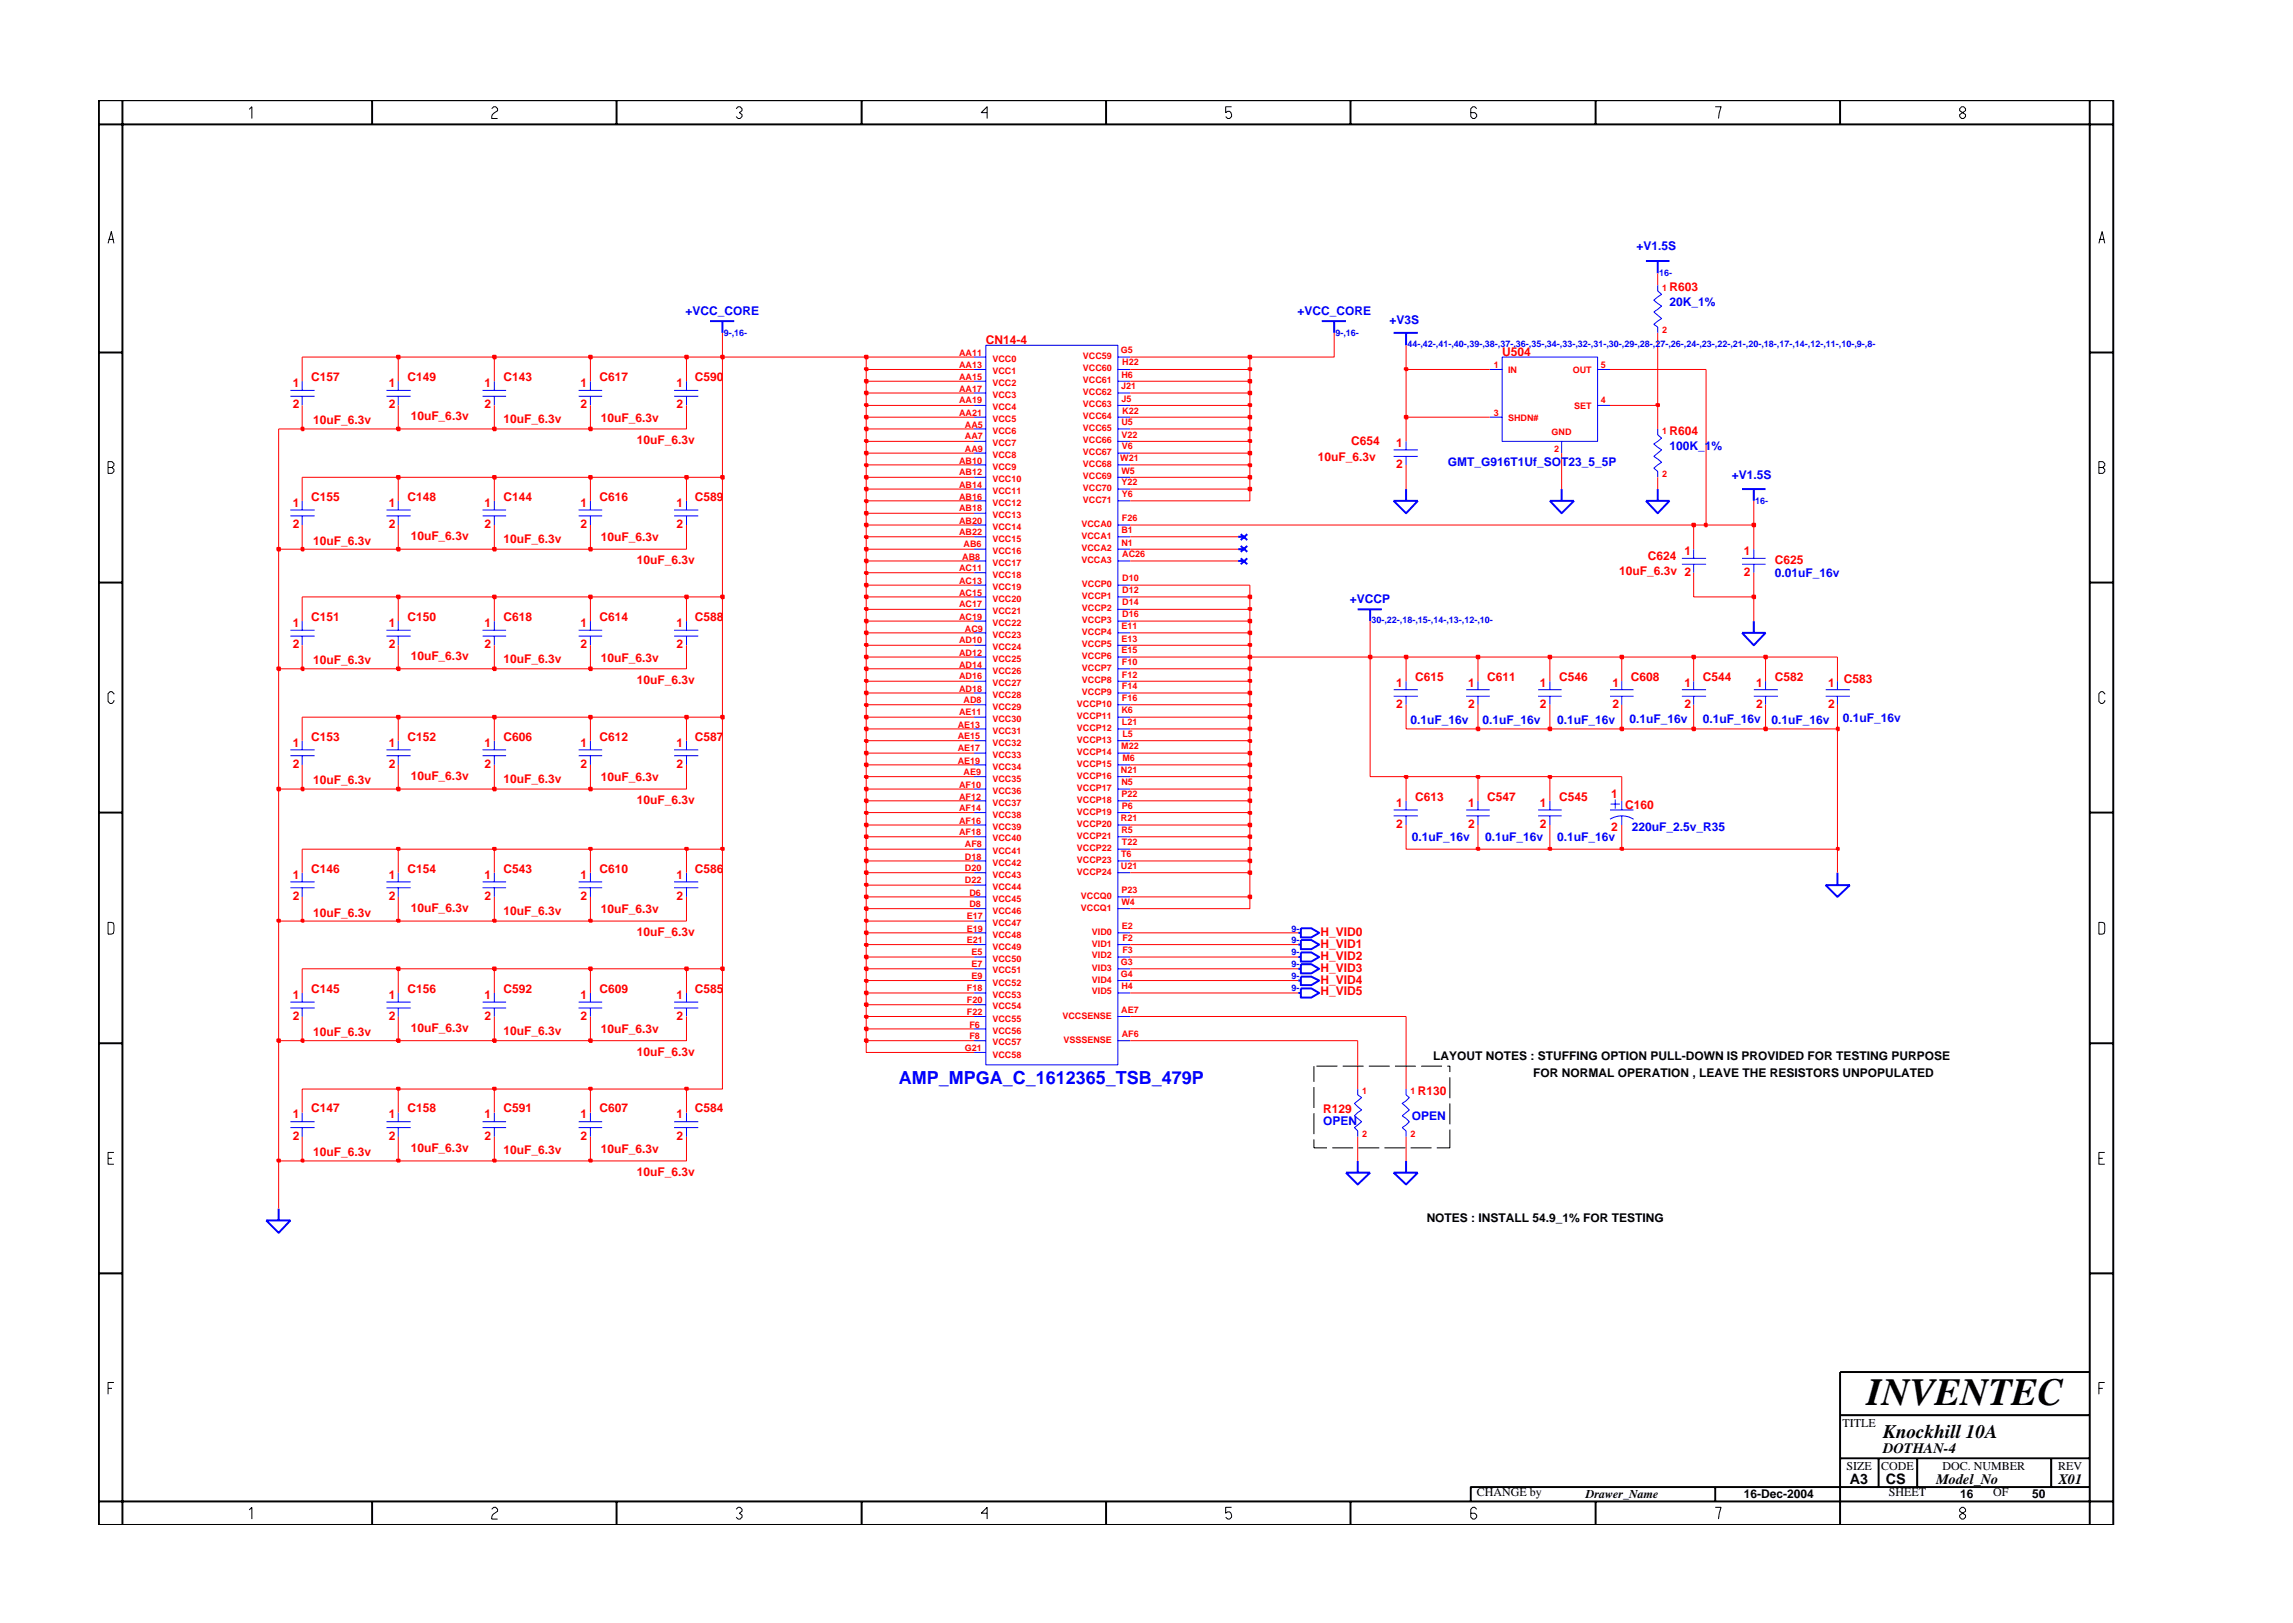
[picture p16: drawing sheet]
<svg xmlns="http://www.w3.org/2000/svg" width="297mm" height="210mm" viewBox="0 0 297 210" stroke-linecap="round" stroke-linejoin="round" font-family="sans-serif">
<defs><g id="words">
<text font-size="5" x="241.8" y="182">INVENTEC</text>
<text font-size="2.5" x="244" y="186.3">Knockhill 10A</text>
<text font-size="2.3" fill="#00f" x="116.4" y="140.5">AMP_MPGA_C_1612365_TSB_479P</text>
<g font-size="1.9">
<text x="244" y="188.2">DOTHAN-4</text>
<text x="239.6" y="192.2">A3</text>
<text x="244.3" y="192.3">CS</text>
<text x="250.8" y="192.2">Model_No</text>
<text x="266.6" y="192.2">X01</text>
</g>
<g font-size="1.6" fill="#00f">
<text x="212" y="32.4">+V1.5S</text>
<text x="88.8" y="40.8">+VCC_CORE</text>
<text x="168.1" y="40.8">+VCC_CORE</text>
<text x="216.3" y="39.7">20K_1%</text>
<text x="180" y="42">+V3S</text>
<text x="216.3" y="58.3">100K_1%</text>
<text x="187.6" y="60.4">GMT_G916T1Uf_SOT23_5_5P</text>
<text x="224.3" y="62">+V1.5S</text>
<text x="229.9" y="74.7">0.01uF_16v</text>
<text x="174.9" y="78.1">+VCCP</text>
<text x="182.7" y="93.8">0.1uF_16v</text>
<text x="192.1" y="93.8">0.1uF_16v</text>
<text x="201.7" y="93.8">0.1uF_16v</text>
<text x="211.1" y="93.7">0.1uF_16v</text>
<text x="220.6" y="93.7">0.1uF_16v</text>
<text x="229.5" y="93.8">0.1uF_16v</text>
<text x="238.7" y="93.5">0.1uF_16v</text>
<text x="211.4" y="107.6">220uF_2.5v_R35</text>
<text x="182.9" y="109">0.1uF_16v</text>
<text x="192.4" y="109">0.1uF_16v</text>
<text x="201.7" y="109">0.1uF_16v</text>
<text x="171.4" y="145.7">OPEN</text>
<text x="182.9" y="145.1">OPEN</text>
</g>
<g font-size="1.6" fill="#f00">
<text x="216.3" y="37.7">R603</text>
<text x="127.7" y="44.6">CN14-4</text>
<text x="194.6" y="46.1">U504</text>
<text x="37.9" y="50.2">1</text>
<text x="37.9" y="52.8">2</text>
<text x="40.3" y="49.4">C157</text>
<text x="50.4" y="50.2">1</text>
<text x="50.4" y="52.8">2</text>
<text x="52.8" y="49.4">C149</text>
<text x="62.7" y="50.2">1</text>
<text x="62.7" y="52.8">2</text>
<text x="65.2" y="49.4">C143</text>
<text x="75.2" y="50.2">1</text>
<text x="75.2" y="52.8">2</text>
<text x="77.7" y="49.4">C617</text>
<text x="87.6" y="50.2">1</text>
<text x="87.6" y="52.8">2</text>
<text x="90" y="49.4">C590</text>
<text x="40.6" y="55">10uF_6.3v</text>
<text x="53.2" y="54.5">10uF_6.3v</text>
<text x="65.2" y="54.8">10uF_6.3v</text>
<text x="77.8" y="54.6">10uF_6.3v</text>
<text x="82.5" y="57.5">10uF_6.3v</text>
<text x="170.7" y="59.7">10uF_6.3v</text>
<text x="175" y="57.7">C654</text>
<text x="180.9" y="57.9">1</text>
<text x="216.3" y="56.3">R604</text>
<text x="37.9" y="65.7">1</text>
<text x="40.3" y="64.9">C155</text>
<text x="50.4" y="65.7">1</text>
<text x="52.8" y="64.9">C148</text>
<text x="62.7" y="65.7">1</text>
<text x="65.2" y="64.9">C144</text>
<text x="75.2" y="65.7">1</text>
<text x="77.7" y="64.9">C616</text>
<text x="87.6" y="65.7">1</text>
<text x="90" y="64.9">C589</text>
<text x="180.9" y="60.6">2</text>
<text x="37.9" y="68.4">2</text>
<text x="40.6" y="70.6">10uF_6.3v</text>
<text x="50.4" y="68.4">2</text>
<text x="53.2" y="70">10uF_6.3v</text>
<text x="62.7" y="68.4">2</text>
<text x="65.2" y="70.4">10uF_6.3v</text>
<text x="75.2" y="68.4">2</text>
<text x="77.8" y="70.1">10uF_6.3v</text>
<text x="87.6" y="68.4">2</text>
<text x="218.2" y="71.9">1</text>
<text x="225.9" y="71.9">1</text>
<text x="82.5" y="73.1">10uF_6.3v</text>
<text x="209.7" y="74.5">10uF_6.3v 2</text>
<text x="213.5" y="72.6">C624</text>
<text x="225.9" y="74.6">2</text>
<text x="229.9" y="73.1">C625</text>
<text x="37.9" y="81.2">1</text>
<text x="37.9" y="83.9">2</text>
<text x="40.3" y="80.4">C151</text>
<text x="50.4" y="81.2">1</text>
<text x="50.4" y="83.9">2</text>
<text x="52.8" y="80.4">C150</text>
<text x="62.7" y="81.2">1</text>
<text x="62.7" y="83.9">2</text>
<text x="65.2" y="80.4">C618</text>
<text x="75.2" y="81.2">1</text>
<text x="75.2" y="83.9">2</text>
<text x="77.7" y="80.4">C614</text>
<text x="87.6" y="81.2">1</text>
<text x="87.6" y="83.9">2</text>
<text x="90" y="80.4">C588</text>
<text x="40.6" y="86">10uF_6.3v</text>
<text x="53.2" y="85.5">10uF_6.3v</text>
<text x="65.2" y="85.9">10uF_6.3v</text>
<text x="77.8" y="85.7">10uF_6.3v</text>
<text x="82.5" y="88.6">10uF_6.3v</text>
<text x="180.9" y="89">1</text>
<text x="183.3" y="88.2">C615</text>
<text x="190.2" y="89">1</text>
<text x="192.6" y="88.2">C611</text>
<text x="199.5" y="89">1</text>
<text x="202" y="88.2">C546</text>
<text x="208.9" y="89">1</text>
<text x="211.3" y="88.2">C608</text>
<text x="218.2" y="89">1</text>
<text x="220.6" y="88.2">C544</text>
<text x="227.5" y="89">1</text>
<text x="229.9" y="88.2">C582</text>
<text x="236.8" y="89">1</text>
<text x="238.9" y="88.4">C583</text>
<text x="180.9" y="91.7">2</text>
<text x="190.2" y="91.7">2</text>
<text x="199.5" y="91.7">2</text>
<text x="208.9" y="91.7">2</text>
<text x="218.2" y="91.7">2</text>
<text x="227.5" y="91.7">2</text>
<text x="236.8" y="91.7">2</text>
<text x="37.9" y="96.8">1</text>
<text x="37.9" y="99.5">2</text>
<text x="40.3" y="96">C153</text>
<text x="40.6" y="101.6">10uF_6.3v</text>
<text x="50.4" y="96.8">1</text>
<text x="50.4" y="99.5">2</text>
<text x="52.8" y="96">C152</text>
<text x="53.2" y="101">10uF_6.3v</text>
<text x="62.7" y="96.8">1</text>
<text x="62.7" y="99.5">2</text>
<text x="65.2" y="101.5">10uF_6.3v</text>
<text x="65.2" y="96">C606</text>
<text x="75.2" y="96.8">1</text>
<text x="75.2" y="99.5">2</text>
<text x="77.7" y="96">C612</text>
<text x="77.8" y="101.2">10uF_6.3v</text>
<text x="87.6" y="96.8">1</text>
<text x="87.6" y="99.5">2</text>
<text x="90" y="96">C587</text>
<text x="82.5" y="104.2">10uF_6.3v</text>
<text x="180.9" y="104.5">1</text>
<text x="180.9" y="107.3">2</text>
<text x="183.3" y="103.7">C613</text>
<text x="190.2" y="104.5">1</text>
<text x="190.2" y="107.3">2</text>
<text x="192.6" y="103.7">C547</text>
<text x="199.5" y="104.5">1</text>
<text x="199.5" y="107.3">2</text>
<text x="202" y="103.7">C545</text>
<text x="208.7" y="103.4">1</text>
<text x="208.7" y="107.6">2</text>
<text x="210.5" y="104.8">C160</text>
<text x="37.9" y="113.8">1</text>
<text x="40.3" y="113">C146</text>
<text x="50.4" y="113.8">1</text>
<text x="52.8" y="113">C154</text>
<text x="62.7" y="113.8">1</text>
<text x="65.2" y="113">C543</text>
<text x="75.2" y="113.8">1</text>
<text x="77.7" y="113">C610</text>
<text x="87.6" y="113.8">1</text>
<text x="90" y="113">C586</text>
<text x="37.9" y="116.6">2</text>
<text x="40.6" y="118.7">10uF_6.3v</text>
<text x="50.4" y="116.6">2</text>
<text x="53.2" y="118.1">10uF_6.3v</text>
<text x="62.7" y="116.6">2</text>
<text x="65.2" y="118.5">10uF_6.3v</text>
<text x="75.2" y="116.6">2</text>
<text x="77.8" y="118.3">10uF_6.3v</text>
<text x="87.6" y="116.6">2</text>
<text x="82.5" y="121.3">10uF_6.3v</text>
<text x="171.1" y="125.9">H_VID3</text>
<text x="171.1" y="124.3">H_VID2</text>
<text x="171.1" y="122.8">H_VID1</text>
<text x="171.1" y="121.3">H_VID0</text>
<text x="37.9" y="129.4">1</text>
<text x="40.3" y="128.6">C145</text>
<text x="50.4" y="129.4">1</text>
<text x="52.8" y="128.6">C156</text>
<text x="62.7" y="129.4">1</text>
<text x="65.2" y="128.6">C592</text>
<text x="75.2" y="129.4">1</text>
<text x="77.7" y="128.6">C609</text>
<text x="87.6" y="129.4">1</text>
<text x="90" y="128.6">C585</text>
<text x="171.1" y="129">H_VID5</text>
<text x="171.1" y="127.4">H_VID4</text>
<text x="37.9" y="132.1">2</text>
<text x="40.6" y="134.2">10uF_6.3v</text>
<text x="50.4" y="132.1">2</text>
<text x="53.2" y="133.6">10uF_6.3v</text>
<text x="62.7" y="132.1">2</text>
<text x="65.2" y="134.1">10uF_6.3v</text>
<text x="75.2" y="132.1">2</text>
<text x="77.8" y="133.9">10uF_6.3v</text>
<text x="82.5" y="136.8">10uF_6.3v</text>
<text x="87.6" y="132.1">2</text>
<text x="183.7" y="141.8">R130</text>
<text x="37.9" y="144.9">1</text>
<text x="37.9" y="147.7">2</text>
<text x="40.3" y="144.1">C147</text>
<text x="40.6" y="149.8">10uF_6.3v</text>
<text x="50.4" y="144.9">1</text>
<text x="50.4" y="147.7">2</text>
<text x="52.8" y="144.1">C158</text>
<text x="53.2" y="149.2">10uF_6.3v</text>
<text x="62.7" y="144.9">1</text>
<text x="62.7" y="147.7">2</text>
<text x="65.2" y="144.1">C591</text>
<text x="65.2" y="149.5">10uF_6.3v</text>
<text x="75.2" y="147.7">2</text>
<text x="75.2" y="144.9">1</text>
<text x="77.7" y="144.1">C607</text>
<text x="77.8" y="149.4">10uF_6.3v</text>
<text x="87.6" y="144.9">1</text>
<text x="87.6" y="147.7">2</text>
<text x="90" y="144.1">C584</text>
<text x="171.4" y="144.1">R129</text>
<text x="82.5" y="152.3">10uF_6.3v</text>
</g>
<g font-size="1.6">
<text x="185.7" y="137.3">LAYOUT NOTES : STUFFING OPTION PULL-DOWN IS PROVIDED FOR TESTING PURPOSE</text>
<text x="198.6" y="139.5">FOR NORMAL OPERATION , LEAVE THE RESISTORS UNPOPULATED</text>
<text x="184.8" y="158.3">NOTES : INSTALL 54.9_1% FOR TESTING</text>
<text x="238.7" y="184.8">TITLE</text>
<text x="239.2" y="190.4">SIZE</text>
<text x="243.7" y="190.4">CODE</text>
<text x="251.6" y="190.4">DOC. NUMBER</text>
<text x="266.6" y="190.4">REV</text>
<text x="191.3" y="193.9">CHANGE by</text>
<text x="205.4" y="194.1">Drawer_Name</text>
<text x="225.9" y="194.1">16-Dec-2004</text>
<text x="244.7" y="193.9">SHEET</text>
<text x="253.9" y="194.1">16</text>
<text x="258.2" y="193.9">OF</text>
<text x="263.3" y="194.1">50</text>
</g>
<g font-size="1.2" fill="#00f">
<text x="214.9" y="35.7">16-</text>
<text x="93.8" y="43.5">9-,16-</text>
<text x="173" y="43.5">9-,16-</text>
<text x="182.3" y="45">44-,42-,41-,40-,39-,38-,37-,36-,35-,34-,33-,32-,31-,30-,29-,28-,27-,26-,24-,23-,22-,21-,20-,18-,17-,14-,12-,11-,10-,9-,8-</text>
<text x="227.4" y="65.3">16-</text>
<text x="177.7" y="80.7">30-,22-,18-,15-,14-,13-,12-,10-</text>
<text x="167.3" y="123.7">9-</text>
<text x="167.3" y="122.2">9-</text>
<text x="167.3" y="125.3">9-</text>
<text x="167.3" y="120.7">9-</text>
<text x="167.3" y="126.9">9-</text>
<text x="167.3" y="128.4">9-</text>
</g>
<g font-size="1.2" fill="#f00">
<text x="215.3" y="37.7">1</text>
<text x="124.2" y="46.1">AA11</text>
<text x="124.2" y="47.6">AA13</text>
<text x="128.6" y="46.9">VCC0</text>
<text x="140.3" y="46.5">VCC59</text>
<text x="145.2" y="45.8">G5</text>
<text x="145.4" y="47.3">H22</text>
<text x="193.5" y="47.6">1</text>
<text x="207.4" y="47.6">5</text>
<text x="215.3" y="43.1">2</text>
<text x="124.2" y="49.2">AA15</text>
<text x="124.2" y="50.7">AA17</text>
<text x="124.2" y="53.9">AA21</text>
<text x="124.2" y="52.3">AA19</text>
<text x="128.6" y="48.5">VCC1</text>
<text x="128.6" y="50">VCC2</text>
<text x="128.6" y="51.6">VCC3</text>
<text x="128.6" y="53.1">VCC4</text>
<text x="140.3" y="48">VCC60</text>
<text x="140.3" y="49.7">VCC61</text>
<text x="140.3" y="51.2">VCC62</text>
<text x="140.3" y="52.7">VCC63</text>
<text x="145.2" y="50.4">J21</text>
<text x="145.3" y="48.9">H6</text>
<text x="145.3" y="52">J5</text>
<text x="145.4" y="53.6">K22</text>
<text x="193.5" y="53.9">3</text>
<text x="195.4" y="48.3">IN</text>
<text x="203.7" y="48.3">OUT</text>
<text x="203.9" y="53">SET</text>
<text x="207.4" y="52.3">4</text>
<text x="125" y="55.4">AA5</text>
<text x="125" y="56.9">AA7</text>
<text x="125" y="58.5">AA9</text>
<text x="128.6" y="57.8">VCC7</text>
<text x="128.6" y="54.7">VCC5</text>
<text x="128.6" y="59.3">VCC8</text>
<text x="128.6" y="56.3">VCC6</text>
<text x="140.3" y="54.3">VCC64</text>
<text x="140.3" y="55.8">VCC65</text>
<text x="140.3" y="57.4">VCC66</text>
<text x="140.3" y="59">VCC67</text>
<text x="145.1" y="59.7">W21</text>
<text x="145.3" y="55.1">U5</text>
<text x="145.3" y="56.7">V22</text>
<text x="145.3" y="58.2">V6</text>
<text x="195.4" y="54.5">SHDN#</text>
<text x="201" y="56.3">GND</text>
<text x="201.3" y="58.5">2</text>
<text x="215.3" y="56.3">1</text>
<text x="124.2" y="61.6">AB12</text>
<text x="124.2" y="63.2">AB14</text>
<text x="124.2" y="64.7">AB16</text>
<text x="124.2" y="60.1">AB10</text>
<text x="128.6" y="62.4">VCC10</text>
<text x="128.6" y="64">VCC11</text>
<text x="128.6" y="65.6">VCC12</text>
<text x="128.6" y="60.9">VCC9</text>
<text x="140.3" y="60.5">VCC68</text>
<text x="140.3" y="62">VCC69</text>
<text x="140.3" y="63.6">VCC70</text>
<text x="140.3" y="65.2">VCC71</text>
<text x="145.3" y="61.4">W5</text>
<text x="145.3" y="62.9">Y22</text>
<text x="145.3" y="64.4">Y6</text>
<text x="215.3" y="61.8">2</text>
<text x="124.2" y="66.2">AB18</text>
<text x="124.2" y="67.8">AB20</text>
<text x="124.2" y="69.4">AB22</text>
<text x="124.8" y="70.9">AB6</text>
<text x="128.6" y="67.1">VCC13</text>
<text x="128.6" y="68.6">VCC14</text>
<text x="128.6" y="70.2">VCC15</text>
<text x="128.6" y="71.8">VCC16</text>
<text x="140.1" y="68.3">VCCA0</text>
<text x="140.1" y="69.8">VCCA1</text>
<text x="140.1" y="71.3">VCCA2</text>
<text x="145.3" y="69.1">B1</text>
<text x="145.3" y="70.7">N1</text>
<text x="145.3" y="67.5">F26</text>
<text x="124.2" y="74">AC11</text>
<text x="124.2" y="75.6">AC13</text>
<text x="124.2" y="77.2">AC15</text>
<text x="124.7" y="72.5">AB8</text>
<text x="128.6" y="73.3">VCC17</text>
<text x="128.6" y="74.9">VCC18</text>
<text x="128.6" y="76.4">VCC19</text>
<text x="128.6" y="77.9">VCC20</text>
<text x="140.1" y="72.9">VCCA3</text>
<text x="140.2" y="76.1">VCCP0</text>
<text x="140.2" y="77.6">VCCP1</text>
<text x="145.4" y="75.3">D10</text>
<text x="145.4" y="76.9">D12</text>
<text x="145.4" y="72.2">AC26</text>
<text x="124.2" y="83.3">AD10</text>
<text x="124.2" y="78.7">AC17</text>
<text x="124.2" y="80.3">AC19</text>
<text x="125" y="81.8">AC9</text>
<text x="128.6" y="79.5">VCC21</text>
<text x="128.6" y="81.1">VCC22</text>
<text x="128.6" y="82.7">VCC23</text>
<text x="140.2" y="79.1">VCCP2</text>
<text x="140.2" y="80.7">VCCP3</text>
<text x="140.2" y="82.3">VCCP4</text>
<text x="140.2" y="83.8">VCCP5</text>
<text x="145.3" y="81.5">E11</text>
<text x="145.3" y="83.1">E13</text>
<text x="145.4" y="80">D16</text>
<text x="145.4" y="78.4">D14</text>
<text x="124.2" y="84.9">AD12</text>
<text x="124.2" y="86.5">AD14</text>
<text x="124.2" y="88">AD16</text>
<text x="124.2" y="89.6">AD18</text>
<text x="128.6" y="84.2">VCC24</text>
<text x="128.6" y="85.7">VCC25</text>
<text x="128.6" y="87.3">VCC26</text>
<text x="128.6" y="88.9">VCC27</text>
<text x="140.2" y="88.4">VCCP8</text>
<text x="140.2" y="85.4">VCCP6</text>
<text x="140.2" y="86.9">VCCP7</text>
<text x="145.3" y="84.6">E15</text>
<text x="145.3" y="89.3">F14</text>
<text x="145.3" y="86.2">F10</text>
<text x="145.3" y="87.8">F12</text>
<text x="124.1" y="94.3">AE13</text>
<text x="124.1" y="95.8">AE15</text>
<text x="124.2" y="92.7">AE11</text>
<text x="124.8" y="91.1">AD8</text>
<text x="128.6" y="90.4">VCC28</text>
<text x="128.6" y="92">VCC29</text>
<text x="128.6" y="93.5">VCC30</text>
<text x="128.6" y="95">VCC31</text>
<text x="139.5" y="91.6">VCCP10</text>
<text x="139.5" y="93.1">VCCP11</text>
<text x="139.5" y="94.7">VCCP12</text>
<text x="140.2" y="90">VCCP9</text>
<text x="145.3" y="92.4">K6</text>
<text x="145.3" y="90.8">F16</text>
<text x="145.3" y="94">L21</text>
<text x="145.4" y="95.5">L5</text>
<text x="124.1" y="97.3">AE17</text>
<text x="124.1" y="98.9">AE19</text>
<text x="124.8" y="100.4">AE9</text>
<text x="128.6" y="96.6">VCC32</text>
<text x="128.6" y="98.2">VCC33</text>
<text x="128.6" y="99.7">VCC34</text>
<text x="128.6" y="101.3">VCC35</text>
<text x="139.5" y="96.2">VCCP13</text>
<text x="139.5" y="97.7">VCCP14</text>
<text x="139.5" y="99.4">VCCP15</text>
<text x="139.5" y="100.9">VCCP16</text>
<text x="145.2" y="100.1">N21</text>
<text x="145.3" y="97.1">M22</text>
<text x="145.3" y="101.7">N5</text>
<text x="145.4" y="98.6">M6</text>
<text x="124.2" y="102.1">AF10</text>
<text x="124.2" y="103.6">AF12</text>
<text x="124.2" y="105.1">AF14</text>
<text x="124.2" y="106.7">AF16</text>
<text x="128.6" y="102.8">VCC36</text>
<text x="128.6" y="104.4">VCC37</text>
<text x="128.6" y="106">VCC38</text>
<text x="128.6" y="107.5">VCC39</text>
<text x="139.5" y="107.1">VCCP20</text>
<text x="139.5" y="104">VCCP18</text>
<text x="139.5" y="105.5">VCCP19</text>
<text x="139.5" y="102.5">VCCP17</text>
<text x="145.2" y="106.4">R21</text>
<text x="145.3" y="107.9">R5</text>
<text x="145.3" y="103.3">P22</text>
<text x="145.3" y="104.8">P6</text>
<text x="124.2" y="108.2">AF18</text>
<text x="125" y="109.8">AF8</text>
<text x="125" y="111.4">D18</text>
<text x="125" y="112.9">D20</text>
<text x="128.6" y="109">VCC40</text>
<text x="128.6" y="110.6">VCC41</text>
<text x="128.6" y="112.1">VCC42</text>
<text x="128.6" y="113.8">VCC43</text>
<text x="139.5" y="108.7">VCCP21</text>
<text x="139.5" y="110.2">VCCP22</text>
<text x="139.5" y="111.8">VCCP23</text>
<text x="139.5" y="113.3">VCCP24</text>
<text x="145.2" y="112.6">U21</text>
<text x="145.2" y="111.1">T6</text>
<text x="145.3" y="109.4">T22</text>
<text x="125" y="114.4">D22</text>
<text x="125.3" y="119.1">E17</text>
<text x="125.6" y="116">D6</text>
<text x="125.6" y="117.5">D8</text>
<text x="128.6" y="115.3">VCC44</text>
<text x="128.6" y="116.8">VCC45</text>
<text x="128.6" y="118.4">VCC46</text>
<text x="128.6" y="119.9">VCC47</text>
<text x="140" y="116.5">VCCQ0</text>
<text x="140" y="118">VCCQ1</text>
<text x="145.3" y="117.2">W4</text>
<text x="145.3" y="115.7">P23</text>
<text x="125.3" y="120.7">E19</text>
<text x="125.3" y="122.2">E21</text>
<text x="125.8" y="123.7">E5</text>
<text x="125.8" y="125.3">E7</text>
<text x="128.6" y="124.6">VCC50</text>
<text x="128.6" y="121.5">VCC48</text>
<text x="128.6" y="123.1">VCC49</text>
<text x="141.5" y="121.1">VID0</text>
<text x="141.5" y="122.6">VID1</text>
<text x="141.5" y="124.2">VID2</text>
<text x="141.5" y="125.8">VID3</text>
<text x="145.2" y="125">G3</text>
<text x="145.3" y="120.4">E2</text>
<text x="145.4" y="121.9">F2</text>
<text x="145.4" y="123.5">F3</text>
<text x="125.3" y="128.4">F18</text>
<text x="125.3" y="130">F20</text>
<text x="125.3" y="131.5">F22</text>
<text x="125.8" y="126.9">E9</text>
<text x="128.6" y="126.1">VCC51</text>
<text x="128.6" y="127.7">VCC52</text>
<text x="128.6" y="129.2">VCC53</text>
<text x="128.6" y="130.8">VCC54</text>
<text x="137.6" y="132">VCCSENSE</text>
<text x="141.5" y="127.3">VID4</text>
<text x="141.5" y="128.8">VID5</text>
<text x="145.2" y="126.6">G4</text>
<text x="145.3" y="131.2">AE7</text>
<text x="145.3" y="128.2">H4</text>
<text x="125" y="136.2">G21</text>
<text x="125.6" y="133.1">F6</text>
<text x="125.6" y="134.6">F8</text>
<text x="128.6" y="132.4">VCC55</text>
<text x="128.6" y="133.9">VCC56</text>
<text x="128.6" y="135.4">VCC57</text>
<text x="128.6" y="137">VCC58</text>
<text x="137.8" y="135.1">VSSSENSE</text>
<text x="145.3" y="134.3">AF6</text>
<text x="176.5" y="141.7">1</text>
<text x="182.7" y="141.7">1</text>
<text x="176.5" y="147.3">2</text>
<text x="182.7" y="147.3">2</text>
</g>
</g></defs>
<g fill="none" stroke="#00f" stroke-width=".25">
<path d="M213.2 33.8h3.1M214.7 33.8v1.6M92 41.6h3.1M93.6 41.6v1.5M171.2 41.6h3.2M172.8 41.6v1.5M180.5 43.1h3.2M182.1 43.1v1.6M160.4 71.1h.7M160.4 69.5h.7M160.4 72.7h.7M160.7 70.7l.9 .8"/>
<path d="M160.7 69.2l.9 .8M160.7 72.3l.9 .8M161.6 70.7l-.9 .8M161.6 69.2l-.9 .8M161.6 72.3l-.9 .8M175.9 78.9h3.1M177.5 78.9v1.6M180.5 64.9h3.2l-1.6 1.6zM182.1 63.4v1.5M200.8 64.9h3.1l-1.6 1.6zM202.3 63.4v1.5M213.2 64.9h3.1l-1.6 1.6z"/>
<path d="M214.7 63.4v1.5M225.7 63.4h3M227.2 63.4v1.5M225.7 82h3l-1.5 1.6zM227.2 80.5v1.5M236.5 114.7h3.1l-1.6 1.5zM238 113.1v1.6M168.2 124h.3M168.2 127h.3M168.2 125.5h.3M168.2 128.6h.3M168.2 122.4h.3"/>
<path d="M168.2 120.8h.3M168.5 123.4h1.4l1 .6-1 .6h-1.4zM168.5 126.5h1.4l1 .5-1 .6h-1.4zM168.5 124.9h1.4l1 .6-1 .6h-1.4zM168.5 128h1.4l1 .6-1 .6h-1.4zM168.5 121.8h1.4l1 .6-1 .6h-1.4zM168.5 120.3h1.4l1 .5-1 .6h-1.4zM34.5 158.1h3.1l-1.5 1.6zM36.1 156.6v1.5M174.4 151.9h3.1l-1.6 1.5zM175.9 150.4v1.5M180.5 151.9h3.2l-1.6 1.5z"/>
<path d="M182.1 150.4v1.5"/>
</g>
<g fill="none" stroke="#00f" stroke-width=".13">
<path d="M214.7 36.9v.8l.6 .4-1.1 .8 1.1 .8-1.1 .7 1.1 .9-1.1 .7 .5 .4v.7M37.6 50.6h3.2M37.6 51.3h3.2M39.1 49.4v1.2M39.1 51.3v1.2M50.1 50.6h3.1M50.1 51.3h3.1M51.6 49.4v1.2M51.6 51.3v1.2M62.5 50.6h3.1M62.5 51.3h3.1M64 49.4v1.2"/>
<path d="M64 51.3v1.2M75 50.6h3M75 51.3h3M76.5 49.4v1.2M76.5 51.3v1.2M87.3 50.6h3.2M87.3 51.3h3.2M88.9 49.4v1.2M88.9 51.3v1.2M126.2 47.9h1.5M126.2 54h1.5M126.2 52.5h1.5"/>
<path d="M126.2 58.7h1.5M126.2 57.2h1.5M126.2 55.6h1.5M126.2 50.9h1.5M126.2 49.4h1.5M126.2 46.3h1.5M127.7 44.7h17.1v93.3h-17.1zM144.8 47.9h1.6M144.8 54h1.6M144.8 52.5h1.6M144.8 58.7h1.6M144.8 57.2h1.6"/>
<path d="M144.8 55.6h1.6M144.8 50.9h1.6M144.8 49.4h1.6M144.8 46.3h1.6M180.5 58.3h3.2M180.5 59.1h3.2M182.1 57.2v1.1M182.1 59.1v1.1M193 47.9h1.6M193 54h1.6M194.6 46.3h12.4v10.9h-12.4zM202.3 57.2v1.5"/>
<path d="M207 47.9h1.6M207 52.5h1.6M214.7 55.6v.7l.6 .5-1.1 .7 1.1 .8-1.1 .8 1.1 .8-1.1 .7 .5 .5v.7M37.6 66.1h3.2M37.6 66.8h3.2M39.1 64.9v1.2M39.1 66.8v1.2M50.1 66.1h3.1M50.1 66.8h3.1M51.6 64.9v1.2M51.6 66.8v1.2M62.5 66.1h3.1"/>
<path d="M62.5 66.8h3.1M64 64.9v1.2M64 66.8v1.2M75 66.1h3M75 66.8h3M76.5 64.9v1.2M76.5 66.8v1.2M87.3 66.1h3.2M87.3 66.8h3.2M88.9 64.9v1.2M88.9 66.8v1.2M126.2 78.9h1.5"/>
<path d="M126.2 77.3h1.5M126.2 75.8h1.5M126.2 74.2h1.5M126.2 72.7h1.5M126.2 71.1h1.5M126.2 69.5h1.5M126.2 68h1.5M126.2 66.5h1.5M126.2 64.9h1.5M126.2 63.4h1.5M126.2 61.8h1.5M126.2 60.2h1.5"/>
<path d="M144.8 78.9h1.6M144.8 77.3h1.6M144.8 75.8h1.6M144.8 72.7h1.6M144.8 71.1h1.6M144.8 69.5h1.6M144.8 68h1.6M144.8 64.9h1.6M144.8 63.4h1.6M144.8 61.8h1.6M144.8 60.2h1.6M217.9 72.3h3.1"/>
<path d="M217.9 73.1h3.1M219.4 71.1v1.2M219.4 73.1v1.1M225.7 72.3h3M225.7 73.1h3M227.2 71.1v1.2M227.2 73.1v1.1M37.6 97.1h3.2M37.6 97.9h3.2M37.6 81.6h3.2M37.6 82.4h3.2M39.1 80.5v1.1"/>
<path d="M39.1 82.4v1.2M39.1 96v1.1M39.1 97.9v1.2M50.1 97.1h3.1M50.1 97.9h3.1M50.1 81.6h3.1M50.1 82.4h3.1M51.6 80.5v1.1M51.6 82.4v1.2M51.6 96v1.1M51.6 97.9v1.2M62.5 97.1h3.1"/>
<path d="M62.5 97.9h3.1M62.5 81.6h3.1M62.5 82.4h3.1M64 80.5v1.1M64 82.4v1.2M64 96v1.1M64 97.9v1.2M75 97.1h3M75 97.9h3M75 81.6h3M75 82.4h3M76.5 80.5v1.1"/>
<path d="M76.5 82.4v1.2M76.5 96v1.1M76.5 97.9v1.2M87.3 97.1h3.2M87.3 97.9h3.2M87.3 81.6h3.2M87.3 82.4h3.2M88.9 80.5v1.1M88.9 82.4v1.2M88.9 96v1.1M88.9 97.9v1.2M126.2 99.1h1.5"/>
<path d="M126.2 97.6h1.5M126.2 96h1.5M126.2 94.4h1.5M126.2 92.9h1.5M126.2 91.3h1.5M126.2 89.8h1.5M126.2 88.3h1.5M126.2 86.6h1.5M126.2 85.1h1.5M126.2 83.6h1.5M126.2 82h1.5M126.2 80.5h1.5"/>
<path d="M144.8 99.1h1.6M144.8 97.6h1.6M144.8 96h1.6M144.8 94.4h1.6M144.8 92.9h1.6M144.8 91.3h1.6M144.8 89.8h1.6M144.8 88.3h1.6M144.8 86.6h1.6M144.8 85.1h1.6M144.8 83.6h1.6M144.8 82h1.6"/>
<path d="M144.8 80.5h1.6M180.5 89.4h3.2M180.5 90.2h3.2M182.1 88.3v1.1M182.1 90.2v1.1M189.9 89.4h3.1M189.9 90.2h3.1M191.5 88.3v1.1M191.5 90.2v1.1M199.2 89.4h3.1M199.2 90.2h3.1M200.8 88.3v1.1"/>
<path d="M200.8 90.2v1.1M208.6 89.4h3M208.6 90.2h3M210.1 88.3v1.1M210.1 90.2v1.1M217.9 89.4h3.1M217.9 90.2h3.1M219.4 88.3v1.1M219.4 90.2v1.1M227.2 89.4h3.1M227.2 90.2h3.1M228.7 88.3v1.1"/>
<path d="M228.7 90.2v1.1M236.5 89.4h3.1M236.5 90.2h3.1M238 88.3v1.1M238 90.2v1.1M37.6 114.2h3.2M37.6 115h3.2M39.1 113.1v1.1M39.1 115v1.2M50.1 114.2h3.1M50.1 115h3.1M51.6 113.1v1.1"/>
<path d="M51.6 115v1.2M62.5 114.2h3.1M62.5 115h3.1M64 113.1v1.1M64 115v1.2M75 114.2h3M75 115h3M76.5 113.1v1.1M76.5 115v1.2M87.3 114.2h3.2M87.3 115h3.2M88.9 113.1v1.1"/>
<path d="M88.9 115v1.2M126.2 108.4h1.5M126.2 106.9h1.5M126.2 105.3h1.5M126.2 103.7h1.5M126.2 102.2h1.5M126.2 100.6h1.5M126.2 110h1.5M126.2 113.1h1.5M126.2 111.5h1.5M126.2 119.3h1.5M126.2 117.7h1.5"/>
<path d="M126.2 116.2h1.5M126.2 114.7h1.5M144.8 108.4h1.6M144.8 106.9h1.6M144.8 105.3h1.6M144.8 103.7h1.6M144.8 102.2h1.6M144.8 100.6h1.6M144.8 110h1.6M144.8 113.1h1.6M144.8 111.5h1.6M144.8 117.7h1.6"/>
<path d="M144.8 116.2h1.6M180.5 104.9h3.2M180.5 105.7h3.2M182.1 103.7v1.2M182.1 105.7v1.2M189.9 104.9h3.1M189.9 105.7h3.1M191.5 103.7v1.2M191.5 105.7v1.2M199.2 104.9h3.1M199.2 105.7h3.1M200.8 103.7v1.2"/>
<path d="M200.8 105.7v1.2M208.6 106.1a2.88 2.88 0 0 1 3 0M208.6 104.9h3M208.6 104.2h1.2M209.2 103.6v1.2M210.1 103.7v1.2M210.1 105.7v1.2M37.6 129.8h3.2M37.6 130.6h3.2M39.1 128.6v1.2M39.1 130.6v1.1M50.1 129.8h3.1"/>
<path d="M50.1 130.6h3.1M51.6 128.6v1.2M51.6 130.6v1.1M62.5 129.8h3.1M62.5 130.6h3.1M64 128.6v1.2M64 130.6v1.1M75 129.8h3M75 130.6h3M76.5 128.6v1.2M76.5 130.6v1.1M87.3 129.8h3.2"/>
<path d="M87.3 130.6h3.2M88.9 128.6v1.2M88.9 130.6v1.1M126.2 120.8h1.5M126.2 122.4h1.5M126.2 124h1.5M126.2 125.5h1.5M126.2 127h1.5M126.2 128.6h1.5M126.2 131.7h1.5M126.2 134.8h1.5M126.2 130.2h1.5"/>
<path d="M126.2 133.3h1.5M126.2 136.3h1.5M144.8 120.8h1.6M144.8 122.4h1.6M144.8 124h1.6M144.8 125.5h1.6M144.8 127h1.6M144.8 128.6h1.6M144.8 131.7h1.6M144.8 134.8h1.6M37.6 145.3h3.2M37.6 146.1h3.2"/>
<path d="M39.1 144.1v1.2M39.1 146.1v1.2M50.1 145.3h3.1M50.1 146.1h3.1M51.6 144.1v1.2M51.6 146.1v1.2M62.5 145.3h3.1M62.5 146.1h3.1M64 144.1v1.2M64 146.1v1.2M75 145.3h3M75 146.1h3"/>
<path d="M76.5 144.1v1.2M76.5 146.1v1.2M87.3 145.3h3.2M87.3 146.1h3.2M88.9 144.1v1.2M88.9 146.1v1.2M175.9 141.1v.7l.5 .4-.9 .7 .9 .9-.9 .8 .9 .7-.9 .8 .4 .4v.8M182.1 141.1v.7l.5 .4-1 .7 1 .9-1 .8 1 .7-1 .8 .5 .4v.8"/>
</g>
<path d="M36.1 150.4v6.2" fill="none" stroke="#f00" stroke-width=".13"/>
<path d="M35.9 150.2h.4v.3h-.4z" fill="#8e2323"/>
<path d="M35.9 150.2h.4v.3h-.4z" fill="none" stroke="#f00" stroke-width=".25"/>
<path d="M36.1 134.8v15.6h3" fill="none" stroke="#f00" stroke-width=".13"/>
<path d="M39.1 150.2h.2v.3h-.2z" fill="#8e2323"/>
<path d="M39.1 150.2h.2v.3h-.2z" fill="none" stroke="#f00" stroke-width=".25"/>
<path d="M39.1 147.3v3.1h12.5" fill="none" stroke="#f00" stroke-width=".13"/>
<path d="M51.4 150.2h.4v.3h-.4z" fill="#8e2323"/>
<path d="M51.4 150.2h.4v.3h-.4z" fill="none" stroke="#f00" stroke-width=".25"/>
<path d="M51.6 147.3v3.1h12.4" fill="none" stroke="#f00" stroke-width=".13"/>
<path d="M63.9 150.2h.3v.3h-.3z" fill="#8e2323"/>
<path d="M63.9 150.2h.3v.3h-.3z" fill="none" stroke="#f00" stroke-width=".25"/>
<path d="M64 147.3v3.1h12.5" fill="none" stroke="#f00" stroke-width=".13"/>
<path d="M76.3 150.2h.4v.3h-.4z" fill="#8e2323"/>
<path d="M76.3 150.2h.4v.3h-.4z" fill="none" stroke="#f00" stroke-width=".25"/>
<path d="M39.1 144.1v-3h12.5v3M64 141.1v3M76.5 147.3v3.1h12.4v-3.1M76.5 141.1v3M88.9 141.1v3M175.9 147.3v3.1M182.1 147.3v3.1" fill="none" stroke="#f00" stroke-width=".13"/>
<path d="M51.4 140.9h.4v.3h-.4z" fill="#8e2323"/>
<path d="M51.4 140.9h.4v.3h-.4z" fill="none" stroke="#f00" stroke-width=".25"/>
<path d="M51.6 141.1h12.4" fill="none" stroke="#f00" stroke-width=".13"/>
<path d="M63.9 140.9h.3v.3h-.3z" fill="#8e2323"/>
<path d="M63.9 140.9h.3v.3h-.3z" fill="none" stroke="#f00" stroke-width=".25"/>
<path d="M64 141.1h12.5" fill="none" stroke="#f00" stroke-width=".13"/>
<path d="M76.3 140.9h.4v.3h-.4z" fill="#8e2323"/>
<path d="M76.3 140.9h.4v.3h-.4z" fill="none" stroke="#f00" stroke-width=".25"/>
<path d="M76.5 141.1h12.4" fill="none" stroke="#f00" stroke-width=".13"/>
<path d="M88.8 140.9h.3v.3h-.3z" fill="#8e2323"/>
<path d="M88.8 140.9h.3v.3h-.3z" fill="none" stroke="#f00" stroke-width=".25"/>
<path d="M93.6 125.5v15.6h-4.7M112.2 134.8v1.5h14M175.9 134.8v6.3M182.1 131.7v9.4" fill="none" stroke="#f00" stroke-width=".13"/>
<path d="M35.9 134.6h.4v.4h-.4z" fill="#8e2323"/>
<path d="M35.9 134.6h.4v.4h-.4z" fill="none" stroke="#f00" stroke-width=".25"/>
<path d="M36.1 119.3v15.5h3" fill="none" stroke="#f00" stroke-width=".13"/>
<path d="M39.1 134.6h.2v.4h-.2z" fill="#8e2323"/>
<path d="M39.1 134.6h.2v.4h-.2z" fill="none" stroke="#f00" stroke-width=".25"/>
<path d="M39.1 131.7v3.1h12.5" fill="none" stroke="#f00" stroke-width=".13"/>
<path d="M51.4 134.6h.4v.4h-.4z" fill="#8e2323"/>
<path d="M51.4 134.6h.4v.4h-.4z" fill="none" stroke="#f00" stroke-width=".25"/>
<path d="M51.6 131.7v3.1h12.4" fill="none" stroke="#f00" stroke-width=".13"/>
<path d="M63.9 134.6h.3v.4h-.3z" fill="#8e2323"/>
<path d="M63.9 134.6h.3v.4h-.3z" fill="none" stroke="#f00" stroke-width=".25"/>
<path d="M64 131.7v3.1h12.5" fill="none" stroke="#f00" stroke-width=".13"/>
<path d="M76.3 134.6h.4v.4h-.4z" fill="#8e2323"/>
<path d="M76.3 134.6h.4v.4h-.4z" fill="none" stroke="#f00" stroke-width=".25"/>
<path d="M76.5 131.7v3.1h12.4v-3.1" fill="none" stroke="#f00" stroke-width=".13"/>
<path d="M112 134.6h.4v.4h-.4z" fill="#8e2323"/>
<path d="M112 134.6h.4v.4h-.4z" fill="none" stroke="#f00" stroke-width=".25"/>
<path d="M112.2 133.3v1.5h14M146.4 134.8h29.5" fill="none" stroke="#f00" stroke-width=".13"/>
<path d="M112 133.1h.4v.4h-.4z" fill="#8e2323"/>
<path d="M112 133.1h.4v.4h-.4z" fill="none" stroke="#f00" stroke-width=".25"/>
<path d="M112.2 131.7v1.6h14" fill="none" stroke="#f00" stroke-width=".13"/>
<path d="M112 131.6h.4v.3h-.4z" fill="#8e2323"/>
<path d="M112 131.6h.4v.3h-.4z" fill="none" stroke="#f00" stroke-width=".25"/>
<path d="M112.2 130.2v1.5h14M146.4 131.7h35.7" fill="none" stroke="#f00" stroke-width=".13"/>
<path d="M112 130h.4v.3h-.4z" fill="#8e2323"/>
<path d="M112 130h.4v.3h-.4z" fill="none" stroke="#f00" stroke-width=".25"/>
<path d="M39.1 125.5v3.1M51.6 125.5v3.1M64 125.5v3.1M76.5 125.5v3.1M88.9 125.5v3.1M112.2 128.6v1.6h14" fill="none" stroke="#f00" stroke-width=".13"/>
<path d="M112 128.5h.4v.3h-.4z" fill="#8e2323"/>
<path d="M112 128.5h.4v.3h-.4z" fill="none" stroke="#f00" stroke-width=".25"/>
<path d="M112.2 127v1.6h14M146.4 128.6h21.8" fill="none" stroke="#f00" stroke-width=".13"/>
<path d="M112 126.9h.4v.3h-.4z" fill="#8e2323"/>
<path d="M112 126.9h.4v.3h-.4z" fill="none" stroke="#f00" stroke-width=".25"/>
<path d="M39.1 125.5h12.5M112.2 125.5v1.5h14M146.4 127h21.8" fill="none" stroke="#f00" stroke-width=".13"/>
<path d="M51.4 125.3h.4v.4h-.4z" fill="#8e2323"/>
<path d="M51.4 125.3h.4v.4h-.4z" fill="none" stroke="#f00" stroke-width=".25"/>
<path d="M51.6 125.5h12.4" fill="none" stroke="#f00" stroke-width=".13"/>
<path d="M63.9 125.3h.3v.4h-.3z" fill="#8e2323"/>
<path d="M63.9 125.3h.3v.4h-.3z" fill="none" stroke="#f00" stroke-width=".25"/>
<path d="M64 125.5h12.5" fill="none" stroke="#f00" stroke-width=".13"/>
<path d="M76.3 125.3h.4v.4h-.4z" fill="#8e2323"/>
<path d="M76.3 125.3h.4v.4h-.4z" fill="none" stroke="#f00" stroke-width=".25"/>
<path d="M76.5 125.5h12.4" fill="none" stroke="#f00" stroke-width=".13"/>
<path d="M88.8 125.3h.3v.4h-.3z" fill="#8e2323"/>
<path d="M88.8 125.3h.3v.4h-.3z" fill="none" stroke="#f00" stroke-width=".25"/>
<path d="M88.9 125.5h4.7" fill="none" stroke="#f00" stroke-width=".13"/>
<path d="M93.4 125.3h.4v.4h-.4z" fill="#8e2323"/>
<path d="M93.4 125.3h.4v.4h-.4z" fill="none" stroke="#f00" stroke-width=".25"/>
<path d="M93.6 110v15.5" fill="none" stroke="#f00" stroke-width=".13"/>
<path d="M112 125.3h.4v.4h-.4z" fill="#8e2323"/>
<path d="M112 125.3h.4v.4h-.4z" fill="none" stroke="#f00" stroke-width=".25"/>
<path d="M112.2 124v1.5h14M146.4 125.5h21.8" fill="none" stroke="#f00" stroke-width=".13"/>
<path d="M112 123.8h.4v.3h-.4z" fill="#8e2323"/>
<path d="M112 123.8h.4v.3h-.4z" fill="none" stroke="#f00" stroke-width=".25"/>
<path d="M112.2 122.4v1.6h14M146.4 124h21.8" fill="none" stroke="#f00" stroke-width=".13"/>
<path d="M112 122.3h.4v.2h-.4z" fill="#8e2323"/>
<path d="M112 122.3h.4v.2h-.4z" fill="none" stroke="#f00" stroke-width=".25"/>
<path d="M112.2 120.8v1.6h14M146.4 122.4h21.8" fill="none" stroke="#f00" stroke-width=".13"/>
<path d="M112 120.7h.4v.3h-.4z" fill="#8e2323"/>
<path d="M112 120.7h.4v.3h-.4z" fill="none" stroke="#f00" stroke-width=".25"/>
<path d="M112.2 119.3v1.5h14M146.4 120.8h21.8" fill="none" stroke="#f00" stroke-width=".13"/>
<path d="M35.9 119.2h.4v.2h-.4z" fill="#8e2323"/>
<path d="M35.9 119.2h.4v.2h-.4z" fill="none" stroke="#f00" stroke-width=".25"/>
<path d="M36.1 102.2v17.1h3" fill="none" stroke="#f00" stroke-width=".13"/>
<path d="M39.1 119.2h.2v.2h-.2z" fill="#8e2323"/>
<path d="M39.1 119.2h.2v.2h-.2z" fill="none" stroke="#f00" stroke-width=".25"/>
<path d="M39.1 116.2v3.1h12.5" fill="none" stroke="#f00" stroke-width=".13"/>
<path d="M51.4 119.2h.4v.2h-.4z" fill="#8e2323"/>
<path d="M51.4 119.2h.4v.2h-.4z" fill="none" stroke="#f00" stroke-width=".25"/>
<path d="M51.6 116.2v3.1h12.4" fill="none" stroke="#f00" stroke-width=".13"/>
<path d="M63.9 119.2h.3v.2h-.3z" fill="#8e2323"/>
<path d="M63.9 119.2h.3v.2h-.3z" fill="none" stroke="#f00" stroke-width=".25"/>
<path d="M64 116.2v3.1h12.5" fill="none" stroke="#f00" stroke-width=".13"/>
<path d="M76.3 119.2h.4v.2h-.4z" fill="#8e2323"/>
<path d="M76.3 119.2h.4v.2h-.4z" fill="none" stroke="#f00" stroke-width=".25"/>
<path d="M76.5 116.2v3.1h12.4v-3.1" fill="none" stroke="#f00" stroke-width=".13"/>
<path d="M112 119.2h.4v.2h-.4z" fill="#8e2323"/>
<path d="M112 119.2h.4v.2h-.4z" fill="none" stroke="#f00" stroke-width=".25"/>
<path d="M112.2 117.7v1.6h14" fill="none" stroke="#f00" stroke-width=".13"/>
<path d="M112 117.5h.4v.4h-.4z" fill="#8e2323"/>
<path d="M112 117.5h.4v.4h-.4z" fill="none" stroke="#f00" stroke-width=".25"/>
<path d="M112.2 116.2v1.5h14M161.9 116.2v1.5h-15.5" fill="none" stroke="#f00" stroke-width=".13"/>
<path d="M112 116h.4v.4h-.4z" fill="#8e2323"/>
<path d="M112 116h.4v.4h-.4z" fill="none" stroke="#f00" stroke-width=".25"/>
<path d="M112.2 114.7v1.5h14M146.4 116.2h15.5" fill="none" stroke="#f00" stroke-width=".13"/>
<path d="M161.7 116h.4v.4h-.4z" fill="#8e2323"/>
<path d="M161.7 116h.4v.4h-.4z" fill="none" stroke="#f00" stroke-width=".25"/>
<path d="M161.9 113.1v3.1" fill="none" stroke="#f00" stroke-width=".13"/>
<path d="M112 114.5h.4v.3h-.4z" fill="#8e2323"/>
<path d="M112 114.5h.4v.3h-.4z" fill="none" stroke="#f00" stroke-width=".25"/>
<path d="M39.1 110v3.1M51.6 110v3.1M64 110v3.1M76.5 110v3.1M88.9 110v3.1M112.2 113.1v1.6h14" fill="none" stroke="#f00" stroke-width=".13"/>
<path d="M112 112.9h.4v.3h-.4z" fill="#8e2323"/>
<path d="M112 112.9h.4v.3h-.4z" fill="none" stroke="#f00" stroke-width=".25"/>
<path d="M112.2 111.5v1.6h14M146.4 113.1h15.5" fill="none" stroke="#f00" stroke-width=".13"/>
<path d="M161.7 112.9h.4v.3h-.4z" fill="#8e2323"/>
<path d="M161.7 112.9h.4v.3h-.4z" fill="none" stroke="#f00" stroke-width=".25"/>
<path d="M161.9 111.5v1.6M238 110v3.1" fill="none" stroke="#f00" stroke-width=".13"/>
<path d="M112 111.4h.4v.3h-.4z" fill="#8e2323"/>
<path d="M112 111.4h.4v.3h-.4z" fill="none" stroke="#f00" stroke-width=".25"/>
<path d="M112.2 110v1.5h14M146.4 111.5h15.5" fill="none" stroke="#f00" stroke-width=".13"/>
<path d="M161.7 111.4h.4v.3h-.4z" fill="#8e2323"/>
<path d="M161.7 111.4h.4v.3h-.4z" fill="none" stroke="#f00" stroke-width=".25"/>
<path d="M39.1 110h12.5M161.9 110v1.5" fill="none" stroke="#f00" stroke-width=".13"/>
<path d="M51.4 109.8h.4v.3h-.4z" fill="#8e2323"/>
<path d="M51.4 109.8h.4v.3h-.4z" fill="none" stroke="#f00" stroke-width=".25"/>
<path d="M51.6 110h12.4" fill="none" stroke="#f00" stroke-width=".13"/>
<path d="M63.9 109.8h.3v.3h-.3z" fill="#8e2323"/>
<path d="M63.9 109.8h.3v.3h-.3z" fill="none" stroke="#f00" stroke-width=".25"/>
<path d="M64 110h12.5" fill="none" stroke="#f00" stroke-width=".13"/>
<path d="M76.3 109.8h.4v.3h-.4z" fill="#8e2323"/>
<path d="M76.3 109.8h.4v.3h-.4z" fill="none" stroke="#f00" stroke-width=".25"/>
<path d="M76.5 110h12.4" fill="none" stroke="#f00" stroke-width=".13"/>
<path d="M88.8 109.8h.3v.3h-.3z" fill="#8e2323"/>
<path d="M88.8 109.8h.3v.3h-.3z" fill="none" stroke="#f00" stroke-width=".25"/>
<path d="M88.9 110h4.7" fill="none" stroke="#f00" stroke-width=".13"/>
<path d="M93.4 109.8h.4v.3h-.4z" fill="#8e2323"/>
<path d="M93.4 109.8h.4v.3h-.4z" fill="none" stroke="#f00" stroke-width=".25"/>
<path d="M93.6 92.9v17.1" fill="none" stroke="#f00" stroke-width=".13"/>
<path d="M112 109.8h.4v.3h-.4z" fill="#8e2323"/>
<path d="M112 109.8h.4v.3h-.4z" fill="none" stroke="#f00" stroke-width=".25"/>
<path d="M112.2 108.4v1.6h14M146.4 110h15.5" fill="none" stroke="#f00" stroke-width=".13"/>
<path d="M161.7 109.8h.4v.3h-.4z" fill="#8e2323"/>
<path d="M161.7 109.8h.4v.3h-.4z" fill="none" stroke="#f00" stroke-width=".25"/>
<path d="M161.9 108.4v1.6M182.1 106.9v3.1h9.4" fill="none" stroke="#f00" stroke-width=".13"/>
<path d="M191.3 109.8h.3v.3h-.3z" fill="#8e2323"/>
<path d="M191.3 109.8h.3v.3h-.3z" fill="none" stroke="#f00" stroke-width=".25"/>
<path d="M191.5 106.9v3.1h9.3" fill="none" stroke="#f00" stroke-width=".13"/>
<path d="M200.6 109.8h.3v.3h-.3z" fill="#8e2323"/>
<path d="M200.6 109.8h.3v.3h-.3z" fill="none" stroke="#f00" stroke-width=".25"/>
<path d="M200.8 106.9v3.1h9.3" fill="none" stroke="#f00" stroke-width=".13"/>
<path d="M209.9 109.8h.4v.3h-.4z" fill="#8e2323"/>
<path d="M209.9 109.8h.4v.3h-.4z" fill="none" stroke="#f00" stroke-width=".25"/>
<path d="M210.1 106.9v3.1h27.9" fill="none" stroke="#f00" stroke-width=".13"/>
<path d="M237.9 109.8h.3v.3h-.3z" fill="#8e2323"/>
<path d="M237.9 109.8h.3v.3h-.3z" fill="none" stroke="#f00" stroke-width=".25"/>
<path d="M238 94.4v15.6" fill="none" stroke="#f00" stroke-width=".13"/>
<path d="M112 108.2h.4v.4h-.4z" fill="#8e2323"/>
<path d="M112 108.2h.4v.4h-.4z" fill="none" stroke="#f00" stroke-width=".25"/>
<path d="M112.2 106.9v1.5h14M146.4 108.4h15.5" fill="none" stroke="#f00" stroke-width=".13"/>
<path d="M161.7 108.2h.4v.4h-.4z" fill="#8e2323"/>
<path d="M161.7 108.2h.4v.4h-.4z" fill="none" stroke="#f00" stroke-width=".25"/>
<path d="M161.9 106.9v1.5" fill="none" stroke="#f00" stroke-width=".13"/>
<path d="M112 106.7h.4v.3h-.4z" fill="#8e2323"/>
<path d="M112 106.7h.4v.3h-.4z" fill="none" stroke="#f00" stroke-width=".25"/>
<path d="M112.2 105.3v1.6h14M146.4 106.9h15.5" fill="none" stroke="#f00" stroke-width=".13"/>
<path d="M161.7 106.7h.4v.3h-.4z" fill="#8e2323"/>
<path d="M161.7 106.7h.4v.3h-.4z" fill="none" stroke="#f00" stroke-width=".25"/>
<path d="M161.9 105.3v1.6" fill="none" stroke="#f00" stroke-width=".13"/>
<path d="M112 105.2h.4v.2h-.4z" fill="#8e2323"/>
<path d="M112 105.2h.4v.2h-.4z" fill="none" stroke="#f00" stroke-width=".25"/>
<path d="M112.2 103.7v1.6h14M146.4 105.3h15.5" fill="none" stroke="#f00" stroke-width=".13"/>
<path d="M161.7 105.2h.4v.2h-.4z" fill="#8e2323"/>
<path d="M161.7 105.2h.4v.2h-.4z" fill="none" stroke="#f00" stroke-width=".25"/>
<path d="M161.9 103.7v1.6" fill="none" stroke="#f00" stroke-width=".13"/>
<path d="M112 103.6h.4v.3h-.4z" fill="#8e2323"/>
<path d="M112 103.6h.4v.3h-.4z" fill="none" stroke="#f00" stroke-width=".25"/>
<path d="M112.2 102.2v1.5h14M146.4 103.7h15.5" fill="none" stroke="#f00" stroke-width=".13"/>
<path d="M161.7 103.6h.4v.3h-.4z" fill="#8e2323"/>
<path d="M161.7 103.6h.4v.3h-.4z" fill="none" stroke="#f00" stroke-width=".25"/>
<path d="M161.9 102.2v1.5M182.1 100.6v3.1M191.5 100.6v3.1M200.8 100.6v3.1M210.1 100.6v3.1" fill="none" stroke="#f00" stroke-width=".13"/>
<path d="M35.9 102.1h.4v.3h-.4z" fill="#8e2323"/>
<path d="M35.9 102.1h.4v.3h-.4z" fill="none" stroke="#f00" stroke-width=".25"/>
<path d="M36.1 86.6v15.6h3" fill="none" stroke="#f00" stroke-width=".13"/>
<path d="M39.1 102.1h.2v.3h-.2z" fill="#8e2323"/>
<path d="M39.1 102.1h.2v.3h-.2z" fill="none" stroke="#f00" stroke-width=".25"/>
<path d="M39.1 99.1v3.1h12.5" fill="none" stroke="#f00" stroke-width=".13"/>
<path d="M51.4 102.1h.4v.3h-.4z" fill="#8e2323"/>
<path d="M51.4 102.1h.4v.3h-.4z" fill="none" stroke="#f00" stroke-width=".25"/>
<path d="M51.6 99.1v3.1h12.4" fill="none" stroke="#f00" stroke-width=".13"/>
<path d="M63.9 102.1h.3v.3h-.3z" fill="#8e2323"/>
<path d="M63.9 102.1h.3v.3h-.3z" fill="none" stroke="#f00" stroke-width=".25"/>
<path d="M64 99.1v3.1h12.5" fill="none" stroke="#f00" stroke-width=".13"/>
<path d="M76.3 102.1h.4v.3h-.4z" fill="#8e2323"/>
<path d="M76.3 102.1h.4v.3h-.4z" fill="none" stroke="#f00" stroke-width=".25"/>
<path d="M76.5 99.1v3.1h12.4v-3.1" fill="none" stroke="#f00" stroke-width=".13"/>
<path d="M112 102.1h.4v.3h-.4z" fill="#8e2323"/>
<path d="M112 102.1h.4v.3h-.4z" fill="none" stroke="#f00" stroke-width=".25"/>
<path d="M112.2 100.6v1.6h14M146.4 102.2h15.5" fill="none" stroke="#f00" stroke-width=".13"/>
<path d="M161.7 102.1h.4v.3h-.4z" fill="#8e2323"/>
<path d="M161.7 102.1h.4v.3h-.4z" fill="none" stroke="#f00" stroke-width=".25"/>
<path d="M161.9 100.6v1.6" fill="none" stroke="#f00" stroke-width=".13"/>
<path d="M112 100.5h.4v.3h-.4z" fill="#8e2323"/>
<path d="M112 100.5h.4v.3h-.4z" fill="none" stroke="#f00" stroke-width=".25"/>
<path d="M112.2 99.1v1.5h14M146.4 100.6h15.5" fill="none" stroke="#f00" stroke-width=".13"/>
<path d="M161.7 100.5h.4v.3h-.4z" fill="#8e2323"/>
<path d="M161.7 100.5h.4v.3h-.4z" fill="none" stroke="#f00" stroke-width=".25"/>
<path d="M161.9 99.1v1.5M177.5 85.1v15.5h4.6" fill="none" stroke="#f00" stroke-width=".13"/>
<path d="M182 100.5h.3v.3h-.3z" fill="#8e2323"/>
<path d="M182 100.5h.3v.3h-.3z" fill="none" stroke="#f00" stroke-width=".25"/>
<path d="M182.1 100.6h9.4" fill="none" stroke="#f00" stroke-width=".13"/>
<path d="M191.3 100.5h.3v.3h-.3z" fill="#8e2323"/>
<path d="M191.3 100.5h.3v.3h-.3z" fill="none" stroke="#f00" stroke-width=".25"/>
<path d="M191.5 100.6h9.3" fill="none" stroke="#f00" stroke-width=".13"/>
<path d="M200.6 100.5h.3v.3h-.3z" fill="#8e2323"/>
<path d="M200.6 100.5h.3v.3h-.3z" fill="none" stroke="#f00" stroke-width=".25"/>
<path d="M200.8 100.6h9.3" fill="none" stroke="#f00" stroke-width=".13"/>
<path d="M112 98.9h.4v.4h-.4z" fill="#8e2323"/>
<path d="M112 98.9h.4v.4h-.4z" fill="none" stroke="#f00" stroke-width=".25"/>
<path d="M112.2 97.6v1.5h14M146.4 99.1h15.5" fill="none" stroke="#f00" stroke-width=".13"/>
<path d="M161.7 98.9h.4v.4h-.4z" fill="#8e2323"/>
<path d="M161.7 98.9h.4v.4h-.4z" fill="none" stroke="#f00" stroke-width=".25"/>
<path d="M161.9 97.6v1.5" fill="none" stroke="#f00" stroke-width=".13"/>
<path d="M112 97.4h.4v.3h-.4z" fill="#8e2323"/>
<path d="M112 97.4h.4v.3h-.4z" fill="none" stroke="#f00" stroke-width=".25"/>
<path d="M112.2 96v1.6h14M146.4 97.6h15.5" fill="none" stroke="#f00" stroke-width=".13"/>
<path d="M161.7 97.4h.4v.3h-.4z" fill="#8e2323"/>
<path d="M161.7 97.4h.4v.3h-.4z" fill="none" stroke="#f00" stroke-width=".25"/>
<path d="M39.1 92.9v3.1M51.6 92.9v3.1M64 92.9v3.1M76.5 92.9v3.1M88.9 92.9v3.1M161.9 96v1.6" fill="none" stroke="#f00" stroke-width=".13"/>
<path d="M112 95.9h.4v.2h-.4z" fill="#8e2323"/>
<path d="M112 95.9h.4v.2h-.4z" fill="none" stroke="#f00" stroke-width=".25"/>
<path d="M112.2 94.4v1.6h14M146.4 96h15.5" fill="none" stroke="#f00" stroke-width=".13"/>
<path d="M161.7 95.9h.4v.2h-.4z" fill="#8e2323"/>
<path d="M161.7 95.9h.4v.2h-.4z" fill="none" stroke="#f00" stroke-width=".25"/>
<path d="M161.9 94.4v1.6" fill="none" stroke="#f00" stroke-width=".13"/>
<path d="M112 94.3h.4v.3h-.4z" fill="#8e2323"/>
<path d="M112 94.3h.4v.3h-.4z" fill="none" stroke="#f00" stroke-width=".25"/>
<path d="M112.2 92.9v1.5h14M146.4 94.4h15.5" fill="none" stroke="#f00" stroke-width=".13"/>
<path d="M161.7 94.3h.4v.3h-.4z" fill="#8e2323"/>
<path d="M161.7 94.3h.4v.3h-.4z" fill="none" stroke="#f00" stroke-width=".25"/>
<path d="M161.9 92.9v1.5M182.1 91.3v3.1h9.4" fill="none" stroke="#f00" stroke-width=".13"/>
<path d="M191.3 94.3h.3v.3h-.3z" fill="#8e2323"/>
<path d="M191.3 94.3h.3v.3h-.3z" fill="none" stroke="#f00" stroke-width=".25"/>
<path d="M191.5 91.3v3.1h9.3" fill="none" stroke="#f00" stroke-width=".13"/>
<path d="M200.6 94.3h.3v.3h-.3z" fill="#8e2323"/>
<path d="M200.6 94.3h.3v.3h-.3z" fill="none" stroke="#f00" stroke-width=".25"/>
<path d="M200.8 91.3v3.1h9.3" fill="none" stroke="#f00" stroke-width=".13"/>
<path d="M209.9 94.3h.4v.3h-.4z" fill="#8e2323"/>
<path d="M209.9 94.3h.4v.3h-.4z" fill="none" stroke="#f00" stroke-width=".25"/>
<path d="M210.1 91.3v3.1h9.3" fill="none" stroke="#f00" stroke-width=".13"/>
<path d="M219.2 94.3h.4v.3h-.4z" fill="#8e2323"/>
<path d="M219.2 94.3h.4v.3h-.4z" fill="none" stroke="#f00" stroke-width=".25"/>
<path d="M219.4 91.3v3.1h9.3" fill="none" stroke="#f00" stroke-width=".13"/>
<path d="M228.5 94.3h.4v.3h-.4z" fill="#8e2323"/>
<path d="M228.5 94.3h.4v.3h-.4z" fill="none" stroke="#f00" stroke-width=".25"/>
<path d="M228.7 91.3v3.1h9.3" fill="none" stroke="#f00" stroke-width=".13"/>
<path d="M237.9 94.3h.3v.3h-.3z" fill="#8e2323"/>
<path d="M237.9 94.3h.3v.3h-.3z" fill="none" stroke="#f00" stroke-width=".25"/>
<path d="M39.1 92.9h12.5M238 91.3v3.1" fill="none" stroke="#f00" stroke-width=".13"/>
<path d="M51.4 92.7h.4v.4h-.4z" fill="#8e2323"/>
<path d="M51.4 92.7h.4v.4h-.4z" fill="none" stroke="#f00" stroke-width=".25"/>
<path d="M51.6 92.9h12.4" fill="none" stroke="#f00" stroke-width=".13"/>
<path d="M63.9 92.7h.3v.4h-.3z" fill="#8e2323"/>
<path d="M63.9 92.7h.3v.4h-.3z" fill="none" stroke="#f00" stroke-width=".25"/>
<path d="M64 92.9h12.5" fill="none" stroke="#f00" stroke-width=".13"/>
<path d="M76.3 92.7h.4v.4h-.4z" fill="#8e2323"/>
<path d="M76.3 92.7h.4v.4h-.4z" fill="none" stroke="#f00" stroke-width=".25"/>
<path d="M76.5 92.9h12.4" fill="none" stroke="#f00" stroke-width=".13"/>
<path d="M88.8 92.7h.3v.4h-.3z" fill="#8e2323"/>
<path d="M88.8 92.7h.3v.4h-.3z" fill="none" stroke="#f00" stroke-width=".25"/>
<path d="M88.9 92.9h4.7" fill="none" stroke="#f00" stroke-width=".13"/>
<path d="M93.4 92.7h.4v.4h-.4z" fill="#8e2323"/>
<path d="M93.4 92.7h.4v.4h-.4z" fill="none" stroke="#f00" stroke-width=".25"/>
<path d="M93.6 77.3v15.6" fill="none" stroke="#f00" stroke-width=".13"/>
<path d="M112 92.7h.4v.4h-.4z" fill="#8e2323"/>
<path d="M112 92.7h.4v.4h-.4z" fill="none" stroke="#f00" stroke-width=".25"/>
<path d="M112.2 91.3v1.6h14M146.4 92.9h15.5" fill="none" stroke="#f00" stroke-width=".13"/>
<path d="M161.7 92.7h.4v.4h-.4z" fill="#8e2323"/>
<path d="M161.7 92.7h.4v.4h-.4z" fill="none" stroke="#f00" stroke-width=".25"/>
<path d="M161.9 91.3v1.6" fill="none" stroke="#f00" stroke-width=".13"/>
<path d="M112 91.2h.4v.3h-.4z" fill="#8e2323"/>
<path d="M112 91.2h.4v.3h-.4z" fill="none" stroke="#f00" stroke-width=".25"/>
<path d="M112.2 89.8v1.5h14M146.4 91.3h15.5" fill="none" stroke="#f00" stroke-width=".13"/>
<path d="M161.7 91.2h.4v.3h-.4z" fill="#8e2323"/>
<path d="M161.7 91.2h.4v.3h-.4z" fill="none" stroke="#f00" stroke-width=".25"/>
<path d="M161.9 89.8v1.5" fill="none" stroke="#f00" stroke-width=".13"/>
<path d="M112 89.6h.4v.3h-.4z" fill="#8e2323"/>
<path d="M112 89.6h.4v.3h-.4z" fill="none" stroke="#f00" stroke-width=".25"/>
<path d="M112.2 88.3v1.5h14M146.4 89.8h15.5" fill="none" stroke="#f00" stroke-width=".13"/>
<path d="M161.7 89.6h.4v.3h-.4z" fill="#8e2323"/>
<path d="M161.7 89.6h.4v.3h-.4z" fill="none" stroke="#f00" stroke-width=".25"/>
<path d="M161.9 88.3v1.5" fill="none" stroke="#f00" stroke-width=".13"/>
<path d="M112 88.1h.4v.2h-.4z" fill="#8e2323"/>
<path d="M112 88.1h.4v.2h-.4z" fill="none" stroke="#f00" stroke-width=".25"/>
<path d="M112.2 86.6v1.7h14M146.4 88.3h15.5" fill="none" stroke="#f00" stroke-width=".13"/>
<path d="M161.7 88.1h.4v.2h-.4z" fill="#8e2323"/>
<path d="M161.7 88.1h.4v.2h-.4z" fill="none" stroke="#f00" stroke-width=".25"/>
<path d="M161.9 86.6v1.7M182.1 85.1v3.2M191.5 85.1v3.2M200.8 85.1v3.2M210.1 85.1v3.2M219.4 85.1v3.2M228.7 85.1v3.2M238 85.1v3.2" fill="none" stroke="#f00" stroke-width=".13"/>
<path d="M35.9 86.5h.4v.3h-.4z" fill="#8e2323"/>
<path d="M35.9 86.5h.4v.3h-.4z" fill="none" stroke="#f00" stroke-width=".25"/>
<path d="M36.1 71.1v15.5h3" fill="none" stroke="#f00" stroke-width=".13"/>
<path d="M39.1 86.5h.2v.3h-.2z" fill="#8e2323"/>
<path d="M39.1 86.5h.2v.3h-.2z" fill="none" stroke="#f00" stroke-width=".25"/>
<path d="M39.1 83.6v3h12.5" fill="none" stroke="#f00" stroke-width=".13"/>
<path d="M51.4 86.5h.4v.3h-.4z" fill="#8e2323"/>
<path d="M51.4 86.5h.4v.3h-.4z" fill="none" stroke="#f00" stroke-width=".25"/>
<path d="M51.6 83.6v3h12.4" fill="none" stroke="#f00" stroke-width=".13"/>
<path d="M63.9 86.5h.3v.3h-.3z" fill="#8e2323"/>
<path d="M63.9 86.5h.3v.3h-.3z" fill="none" stroke="#f00" stroke-width=".25"/>
<path d="M64 83.6v3h12.5" fill="none" stroke="#f00" stroke-width=".13"/>
<path d="M76.3 86.5h.4v.3h-.4z" fill="#8e2323"/>
<path d="M76.3 86.5h.4v.3h-.4z" fill="none" stroke="#f00" stroke-width=".25"/>
<path d="M76.5 83.6v3h12.4v-3" fill="none" stroke="#f00" stroke-width=".13"/>
<path d="M112 86.5h.4v.3h-.4z" fill="#8e2323"/>
<path d="M112 86.5h.4v.3h-.4z" fill="none" stroke="#f00" stroke-width=".25"/>
<path d="M112.2 85.1v1.5h14M146.4 86.6h15.5" fill="none" stroke="#f00" stroke-width=".13"/>
<path d="M161.7 86.5h.4v.3h-.4z" fill="#8e2323"/>
<path d="M161.7 86.5h.4v.3h-.4z" fill="none" stroke="#f00" stroke-width=".25"/>
<path d="M161.9 85.1v1.5" fill="none" stroke="#f00" stroke-width=".13"/>
<path d="M112 84.9h.4v.4h-.4z" fill="#8e2323"/>
<path d="M112 84.9h.4v.4h-.4z" fill="none" stroke="#f00" stroke-width=".25"/>
<path d="M112.2 83.6v1.5h14M146.4 85.1h15.5" fill="none" stroke="#f00" stroke-width=".13"/>
<path d="M161.7 84.9h.4v.4h-.4z" fill="#8e2323"/>
<path d="M161.7 84.9h.4v.4h-.4z" fill="none" stroke="#f00" stroke-width=".25"/>
<path d="M161.9 83.6v1.5h15.6" fill="none" stroke="#f00" stroke-width=".13"/>
<path d="M177.3 84.9h.4v.4h-.4z" fill="#8e2323"/>
<path d="M177.3 84.9h.4v.4h-.4z" fill="none" stroke="#f00" stroke-width=".25"/>
<path d="M177.5 80.5v4.6h4.6" fill="none" stroke="#f00" stroke-width=".13"/>
<path d="M182 84.9h.3v.4h-.3z" fill="#8e2323"/>
<path d="M182 84.9h.3v.4h-.3z" fill="none" stroke="#f00" stroke-width=".25"/>
<path d="M182.1 85.1h9.4" fill="none" stroke="#f00" stroke-width=".13"/>
<path d="M191.3 84.9h.3v.4h-.3z" fill="#8e2323"/>
<path d="M191.3 84.9h.3v.4h-.3z" fill="none" stroke="#f00" stroke-width=".25"/>
<path d="M191.5 85.1h9.3" fill="none" stroke="#f00" stroke-width=".13"/>
<path d="M200.6 84.9h.3v.4h-.3z" fill="#8e2323"/>
<path d="M200.6 84.9h.3v.4h-.3z" fill="none" stroke="#f00" stroke-width=".25"/>
<path d="M200.8 85.1h9.3" fill="none" stroke="#f00" stroke-width=".13"/>
<path d="M209.9 84.9h.4v.4h-.4z" fill="#8e2323"/>
<path d="M209.9 84.9h.4v.4h-.4z" fill="none" stroke="#f00" stroke-width=".25"/>
<path d="M210.1 85.1h9.3" fill="none" stroke="#f00" stroke-width=".13"/>
<path d="M219.2 84.9h.4v.4h-.4z" fill="#8e2323"/>
<path d="M219.2 84.9h.4v.4h-.4z" fill="none" stroke="#f00" stroke-width=".25"/>
<path d="M219.4 85.1h9.3" fill="none" stroke="#f00" stroke-width=".13"/>
<path d="M228.5 84.9h.4v.4h-.4z" fill="#8e2323"/>
<path d="M228.5 84.9h.4v.4h-.4z" fill="none" stroke="#f00" stroke-width=".25"/>
<path d="M228.7 85.1h9.3" fill="none" stroke="#f00" stroke-width=".13"/>
<path d="M112 83.4h.4v.3h-.4z" fill="#8e2323"/>
<path d="M112 83.4h.4v.3h-.4z" fill="none" stroke="#f00" stroke-width=".25"/>
<path d="M112.2 82v1.6h14M146.4 83.6h15.5" fill="none" stroke="#f00" stroke-width=".13"/>
<path d="M161.7 83.4h.4v.3h-.4z" fill="#8e2323"/>
<path d="M161.7 83.4h.4v.3h-.4z" fill="none" stroke="#f00" stroke-width=".25"/>
<path d="M161.9 82v1.6" fill="none" stroke="#f00" stroke-width=".13"/>
<path d="M112 81.8h.4v.4h-.4z" fill="#8e2323"/>
<path d="M112 81.8h.4v.4h-.4z" fill="none" stroke="#f00" stroke-width=".25"/>
<path d="M112.2 80.5v1.5h14M146.4 82h15.5" fill="none" stroke="#f00" stroke-width=".13"/>
<path d="M161.7 81.8h.4v.4h-.4z" fill="#8e2323"/>
<path d="M161.7 81.8h.4v.4h-.4z" fill="none" stroke="#f00" stroke-width=".25"/>
<path d="M39.1 77.3v3.2M51.6 77.3v3.2M64 77.3v3.2M76.5 77.3v3.2M88.9 77.3v3.2M161.9 80.5v1.5" fill="none" stroke="#f00" stroke-width=".13"/>
<path d="M112 80.3h.4v.3h-.4z" fill="#8e2323"/>
<path d="M112 80.3h.4v.3h-.4z" fill="none" stroke="#f00" stroke-width=".25"/>
<path d="M112.2 78.9v1.6h14M146.4 80.5h15.5" fill="none" stroke="#f00" stroke-width=".13"/>
<path d="M161.7 80.3h.4v.3h-.4z" fill="#8e2323"/>
<path d="M161.7 80.3h.4v.3h-.4z" fill="none" stroke="#f00" stroke-width=".25"/>
<path d="M161.9 78.9v1.6M227.2 77.3v3.2" fill="none" stroke="#f00" stroke-width=".13"/>
<path d="M112 78.8h.4v.2h-.4z" fill="#8e2323"/>
<path d="M112 78.8h.4v.2h-.4z" fill="none" stroke="#f00" stroke-width=".25"/>
<path d="M112.2 77.3v1.6h14M146.4 78.9h15.5" fill="none" stroke="#f00" stroke-width=".13"/>
<path d="M161.7 78.8h.4v.2h-.4z" fill="#8e2323"/>
<path d="M161.7 78.8h.4v.2h-.4z" fill="none" stroke="#f00" stroke-width=".25"/>
<path d="M39.1 77.3h12.5M161.9 77.3v1.6" fill="none" stroke="#f00" stroke-width=".13"/>
<path d="M51.4 77.2h.4v.3h-.4z" fill="#8e2323"/>
<path d="M51.4 77.2h.4v.3h-.4z" fill="none" stroke="#f00" stroke-width=".25"/>
<path d="M51.6 77.3h12.4" fill="none" stroke="#f00" stroke-width=".13"/>
<path d="M63.9 77.2h.3v.3h-.3z" fill="#8e2323"/>
<path d="M63.9 77.2h.3v.3h-.3z" fill="none" stroke="#f00" stroke-width=".25"/>
<path d="M64 77.3h12.5" fill="none" stroke="#f00" stroke-width=".13"/>
<path d="M76.3 77.2h.4v.3h-.4z" fill="#8e2323"/>
<path d="M76.3 77.2h.4v.3h-.4z" fill="none" stroke="#f00" stroke-width=".25"/>
<path d="M76.5 77.3h12.4" fill="none" stroke="#f00" stroke-width=".13"/>
<path d="M88.8 77.2h.3v.3h-.3z" fill="#8e2323"/>
<path d="M88.8 77.2h.3v.3h-.3z" fill="none" stroke="#f00" stroke-width=".25"/>
<path d="M88.9 77.3h4.7" fill="none" stroke="#f00" stroke-width=".13"/>
<path d="M93.4 77.2h.4v.3h-.4z" fill="#8e2323"/>
<path d="M93.4 77.2h.4v.3h-.4z" fill="none" stroke="#f00" stroke-width=".25"/>
<path d="M93.6 61.8v15.5" fill="none" stroke="#f00" stroke-width=".13"/>
<path d="M112 77.2h.4v.3h-.4z" fill="#8e2323"/>
<path d="M112 77.2h.4v.3h-.4z" fill="none" stroke="#f00" stroke-width=".25"/>
<path d="M112.2 75.8v1.5h14M146.4 77.3h15.5" fill="none" stroke="#f00" stroke-width=".13"/>
<path d="M161.7 77.2h.4v.3h-.4z" fill="#8e2323"/>
<path d="M161.7 77.2h.4v.3h-.4z" fill="none" stroke="#f00" stroke-width=".25"/>
<path d="M161.9 75.8v1.5M219.4 74.2v3.1h7.8" fill="none" stroke="#f00" stroke-width=".13"/>
<path d="M227 77.2h.4v.3h-.4z" fill="#8e2323"/>
<path d="M227 77.2h.4v.3h-.4z" fill="none" stroke="#f00" stroke-width=".25"/>
<path d="M227.2 74.2v3.1" fill="none" stroke="#f00" stroke-width=".13"/>
<path d="M112 75.6h.4v.4h-.4z" fill="#8e2323"/>
<path d="M112 75.6h.4v.4h-.4z" fill="none" stroke="#f00" stroke-width=".25"/>
<path d="M112.2 74.2v1.6h14M146.4 75.8h15.5" fill="none" stroke="#f00" stroke-width=".13"/>
<path d="M112 74.1h.4v.3h-.4z" fill="#8e2323"/>
<path d="M112 74.1h.4v.3h-.4z" fill="none" stroke="#f00" stroke-width=".25"/>
<path d="M112.2 72.7v1.5h14" fill="none" stroke="#f00" stroke-width=".13"/>
<path d="M112 72.5h.4v.3h-.4z" fill="#8e2323"/>
<path d="M112 72.5h.4v.3h-.4z" fill="none" stroke="#f00" stroke-width=".25"/>
<path d="M112.2 71.1v1.6h14M146.4 72.7h14" fill="none" stroke="#f00" stroke-width=".13"/>
<path d="M35.9 71h.4v.3h-.4z" fill="#8e2323"/>
<path d="M35.9 71h.4v.3h-.4z" fill="none" stroke="#f00" stroke-width=".25"/>
<path d="M36.1 55.6v15.5h3" fill="none" stroke="#f00" stroke-width=".13"/>
<path d="M39.1 71h.2v.3h-.2z" fill="#8e2323"/>
<path d="M39.1 71h.2v.3h-.2z" fill="none" stroke="#f00" stroke-width=".25"/>
<path d="M39.1 68v3.1h12.5" fill="none" stroke="#f00" stroke-width=".13"/>
<path d="M51.4 71h.4v.3h-.4z" fill="#8e2323"/>
<path d="M51.4 71h.4v.3h-.4z" fill="none" stroke="#f00" stroke-width=".25"/>
<path d="M51.6 68v3.1h12.4" fill="none" stroke="#f00" stroke-width=".13"/>
<path d="M63.9 71h.3v.3h-.3z" fill="#8e2323"/>
<path d="M63.9 71h.3v.3h-.3z" fill="none" stroke="#f00" stroke-width=".25"/>
<path d="M64 68v3.1h12.5" fill="none" stroke="#f00" stroke-width=".13"/>
<path d="M76.3 71h.4v.3h-.4z" fill="#8e2323"/>
<path d="M76.3 71h.4v.3h-.4z" fill="none" stroke="#f00" stroke-width=".25"/>
<path d="M76.5 68v3.1h12.4v-3.1" fill="none" stroke="#f00" stroke-width=".13"/>
<path d="M112 71h.4v.3h-.4z" fill="#8e2323"/>
<path d="M112 71h.4v.3h-.4z" fill="none" stroke="#f00" stroke-width=".25"/>
<path d="M112.2 69.5v1.6h14M146.4 71.1h14M219.4 68v3.1M227.2 68v3.1" fill="none" stroke="#f00" stroke-width=".13"/>
<path d="M112 69.5h.4v.2h-.4z" fill="#8e2323"/>
<path d="M112 69.5h.4v.2h-.4z" fill="none" stroke="#f00" stroke-width=".25"/>
<path d="M112.2 68v1.5h14M146.4 69.5h14" fill="none" stroke="#f00" stroke-width=".13"/>
<path d="M112 67.8h.4v.4h-.4z" fill="#8e2323"/>
<path d="M112 67.8h.4v.4h-.4z" fill="none" stroke="#f00" stroke-width=".25"/>
<path d="M112.2 66.5v1.5h14M146.4 68h73" fill="none" stroke="#f00" stroke-width=".13"/>
<path d="M219.2 67.8h.4v.4h-.4z" fill="#8e2323"/>
<path d="M219.2 67.8h.4v.4h-.4z" fill="none" stroke="#f00" stroke-width=".25"/>
<path d="M219.4 68h1.6" fill="none" stroke="#f00" stroke-width=".13"/>
<path d="M220.8 67.8h.3v.4h-.3z" fill="#8e2323"/>
<path d="M220.8 67.8h.3v.4h-.3z" fill="none" stroke="#f00" stroke-width=".25"/>
<path d="M221 47.9v20.1h6.2" fill="none" stroke="#f00" stroke-width=".13"/>
<path d="M227 67.8h.4v.4h-.4z" fill="#8e2323"/>
<path d="M227 67.8h.4v.4h-.4z" fill="none" stroke="#f00" stroke-width=".25"/>
<path d="M227.2 64.9v3.1" fill="none" stroke="#f00" stroke-width=".13"/>
<path d="M112 66.3h.4v.4h-.4z" fill="#8e2323"/>
<path d="M112 66.3h.4v.4h-.4z" fill="none" stroke="#f00" stroke-width=".25"/>
<path d="M39.1 61.8v3.1M51.6 61.8v3.1M64 61.8v3.1M76.5 61.8v3.1M88.9 61.8v3.1M112.2 64.9v1.6h14" fill="none" stroke="#f00" stroke-width=".13"/>
<path d="M112 64.8h.4v.3h-.4z" fill="#8e2323"/>
<path d="M112 64.8h.4v.3h-.4z" fill="none" stroke="#f00" stroke-width=".25"/>
<path d="M112.2 63.4v1.5h14M161.9 63.4v1.5h-15.5" fill="none" stroke="#f00" stroke-width=".13"/>
<path d="M112 63.2h.4v.3h-.4z" fill="#8e2323"/>
<path d="M112 63.2h.4v.3h-.4z" fill="none" stroke="#f00" stroke-width=".25"/>
<path d="M112.2 61.8v1.6h14M146.4 63.4h15.5" fill="none" stroke="#f00" stroke-width=".13"/>
<path d="M161.7 63.2h.4v.3h-.4z" fill="#8e2323"/>
<path d="M161.7 63.2h.4v.3h-.4z" fill="none" stroke="#f00" stroke-width=".25"/>
<path d="M202.3 58.7v4.7M39.1 61.8h12.5M161.9 61.8v1.6M182.1 60.2v3.2M214.7 61.8v1.6" fill="none" stroke="#f00" stroke-width=".13"/>
<path d="M51.4 61.7h.4v.3h-.4z" fill="#8e2323"/>
<path d="M51.4 61.7h.4v.3h-.4z" fill="none" stroke="#f00" stroke-width=".25"/>
<path d="M51.6 61.8h12.4" fill="none" stroke="#f00" stroke-width=".13"/>
<path d="M63.9 61.7h.3v.3h-.3z" fill="#8e2323"/>
<path d="M63.9 61.7h.3v.3h-.3z" fill="none" stroke="#f00" stroke-width=".25"/>
<path d="M64 61.8h12.5" fill="none" stroke="#f00" stroke-width=".13"/>
<path d="M76.3 61.7h.4v.3h-.4z" fill="#8e2323"/>
<path d="M76.3 61.7h.4v.3h-.4z" fill="none" stroke="#f00" stroke-width=".25"/>
<path d="M76.5 61.8h12.4" fill="none" stroke="#f00" stroke-width=".13"/>
<path d="M88.8 61.7h.3v.3h-.3z" fill="#8e2323"/>
<path d="M88.8 61.7h.3v.3h-.3z" fill="none" stroke="#f00" stroke-width=".25"/>
<path d="M88.9 61.8h4.7" fill="none" stroke="#f00" stroke-width=".13"/>
<path d="M93.4 61.7h.4v.3h-.4z" fill="#8e2323"/>
<path d="M93.4 61.7h.4v.3h-.4z" fill="none" stroke="#f00" stroke-width=".25"/>
<path d="M93.6 46.3v15.5" fill="none" stroke="#f00" stroke-width=".13"/>
<path d="M112 61.7h.4v.3h-.4z" fill="#8e2323"/>
<path d="M112 61.7h.4v.3h-.4z" fill="none" stroke="#f00" stroke-width=".25"/>
<path d="M112.2 60.2v1.6h14M146.4 61.8h15.5" fill="none" stroke="#f00" stroke-width=".13"/>
<path d="M161.7 61.7h.4v.3h-.4z" fill="#8e2323"/>
<path d="M161.7 61.7h.4v.3h-.4z" fill="none" stroke="#f00" stroke-width=".25"/>
<path d="M161.9 60.2v1.6" fill="none" stroke="#f00" stroke-width=".13"/>
<path d="M112 60.1h.4v.3h-.4z" fill="#8e2323"/>
<path d="M112 60.1h.4v.3h-.4z" fill="none" stroke="#f00" stroke-width=".25"/>
<path d="M112.2 58.7v1.5h14M146.4 60.2h15.5" fill="none" stroke="#f00" stroke-width=".13"/>
<path d="M161.7 60.1h.4v.3h-.4z" fill="#8e2323"/>
<path d="M161.7 60.1h.4v.3h-.4z" fill="none" stroke="#f00" stroke-width=".25"/>
<path d="M161.9 58.7v1.5" fill="none" stroke="#f00" stroke-width=".13"/>
<path d="M112 58.5h.4v.4h-.4z" fill="#8e2323"/>
<path d="M112 58.5h.4v.4h-.4z" fill="none" stroke="#f00" stroke-width=".25"/>
<path d="M112.2 57.2v1.5h14M146.4 58.7h15.5" fill="none" stroke="#f00" stroke-width=".13"/>
<path d="M161.7 58.5h.4v.4h-.4z" fill="#8e2323"/>
<path d="M161.7 58.5h.4v.4h-.4z" fill="none" stroke="#f00" stroke-width=".25"/>
<path d="M161.9 57.2v1.5" fill="none" stroke="#f00" stroke-width=".13"/>
<path d="M112 57h.4v.3h-.4z" fill="#8e2323"/>
<path d="M112 57h.4v.3h-.4z" fill="none" stroke="#f00" stroke-width=".25"/>
<path d="M112.2 55.6v1.6h14M146.4 57.2h15.5" fill="none" stroke="#f00" stroke-width=".13"/>
<path d="M161.7 57h.4v.3h-.4z" fill="#8e2323"/>
<path d="M161.7 57h.4v.3h-.4z" fill="none" stroke="#f00" stroke-width=".25"/>
<path d="M36.1 55.6h3M161.9 55.6v1.6M182.1 54v3.2" fill="none" stroke="#f00" stroke-width=".13"/>
<path d="M39.1 55.4h.2v.3h-.2z" fill="#8e2323"/>
<path d="M39.1 55.4h.2v.3h-.2z" fill="none" stroke="#f00" stroke-width=".25"/>
<path d="M39.1 52.5v3.1h12.5" fill="none" stroke="#f00" stroke-width=".13"/>
<path d="M51.4 55.4h.4v.3h-.4z" fill="#8e2323"/>
<path d="M51.4 55.4h.4v.3h-.4z" fill="none" stroke="#f00" stroke-width=".25"/>
<path d="M51.6 52.5v3.1h12.4" fill="none" stroke="#f00" stroke-width=".13"/>
<path d="M63.9 55.4h.3v.3h-.3z" fill="#8e2323"/>
<path d="M63.9 55.4h.3v.3h-.3z" fill="none" stroke="#f00" stroke-width=".25"/>
<path d="M64 52.5v3.1h12.5" fill="none" stroke="#f00" stroke-width=".13"/>
<path d="M76.3 55.4h.4v.3h-.4z" fill="#8e2323"/>
<path d="M76.3 55.4h.4v.3h-.4z" fill="none" stroke="#f00" stroke-width=".25"/>
<path d="M76.5 52.5v3.1h12.4v-3.1" fill="none" stroke="#f00" stroke-width=".13"/>
<path d="M112 55.4h.4v.3h-.4z" fill="#8e2323"/>
<path d="M112 55.4h.4v.3h-.4z" fill="none" stroke="#f00" stroke-width=".25"/>
<path d="M112.2 54v1.6h14M146.4 55.6h15.5" fill="none" stroke="#f00" stroke-width=".13"/>
<path d="M161.7 55.4h.4v.3h-.4z" fill="#8e2323"/>
<path d="M161.7 55.4h.4v.3h-.4z" fill="none" stroke="#f00" stroke-width=".25"/>
<path d="M161.9 54v1.6M214.7 52.5v3.1" fill="none" stroke="#f00" stroke-width=".13"/>
<path d="M112 53.9h.4v.3h-.4z" fill="#8e2323"/>
<path d="M112 53.9h.4v.3h-.4z" fill="none" stroke="#f00" stroke-width=".25"/>
<path d="M112.2 52.5v1.5h14M146.4 54h15.5" fill="none" stroke="#f00" stroke-width=".13"/>
<path d="M161.7 53.9h.4v.3h-.4z" fill="#8e2323"/>
<path d="M161.7 53.9h.4v.3h-.4z" fill="none" stroke="#f00" stroke-width=".25"/>
<path d="M161.9 52.5v1.5" fill="none" stroke="#f00" stroke-width=".13"/>
<path d="M182 53.9h.3v.3h-.3z" fill="#8e2323"/>
<path d="M182 53.9h.3v.3h-.3z" fill="none" stroke="#f00" stroke-width=".25"/>
<path d="M182.1 47.9v6.1h10.9" fill="none" stroke="#f00" stroke-width=".13"/>
<path d="M112 52.4h.4v.2h-.4z" fill="#8e2323"/>
<path d="M112 52.4h.4v.2h-.4z" fill="none" stroke="#f00" stroke-width=".25"/>
<path d="M112.2 50.9v1.6h14M146.4 52.5h15.5" fill="none" stroke="#f00" stroke-width=".13"/>
<path d="M161.7 52.4h.4v.2h-.4z" fill="#8e2323"/>
<path d="M161.7 52.4h.4v.2h-.4z" fill="none" stroke="#f00" stroke-width=".25"/>
<path d="M161.9 50.9v1.6M208.6 52.5h6.1" fill="none" stroke="#f00" stroke-width=".13"/>
<path d="M214.6 52.4h.3v.2h-.3z" fill="#8e2323"/>
<path d="M214.6 52.4h.3v.2h-.3z" fill="none" stroke="#f00" stroke-width=".25"/>
<path d="M214.7 43.1v9.4" fill="none" stroke="#f00" stroke-width=".13"/>
<path d="M112 50.7h.4v.4h-.4z" fill="#8e2323"/>
<path d="M112 50.7h.4v.4h-.4z" fill="none" stroke="#f00" stroke-width=".25"/>
<path d="M112.2 49.4v1.5h14M146.4 50.9h15.5" fill="none" stroke="#f00" stroke-width=".13"/>
<path d="M161.7 50.7h.4v.4h-.4z" fill="#8e2323"/>
<path d="M161.7 50.7h.4v.4h-.4z" fill="none" stroke="#f00" stroke-width=".25"/>
<path d="M39.1 46.3v3.1M51.6 46.3v3.1M64 46.3v3.1M76.5 46.3v3.1M88.9 46.3v3.1M161.9 49.4v1.5" fill="none" stroke="#f00" stroke-width=".13"/>
<path d="M112 49.2h.4v.4h-.4z" fill="#8e2323"/>
<path d="M112 49.2h.4v.4h-.4z" fill="none" stroke="#f00" stroke-width=".25"/>
<path d="M112.2 47.9v1.5h14M146.4 49.4h15.5" fill="none" stroke="#f00" stroke-width=".13"/>
<path d="M161.7 49.2h.4v.4h-.4z" fill="#8e2323"/>
<path d="M161.7 49.2h.4v.4h-.4z" fill="none" stroke="#f00" stroke-width=".25"/>
<path d="M161.9 47.9v1.5" fill="none" stroke="#f00" stroke-width=".13"/>
<path d="M112 47.7h.4v.2h-.4z" fill="#8e2323"/>
<path d="M112 47.7h.4v.2h-.4z" fill="none" stroke="#f00" stroke-width=".25"/>
<path d="M112.2 46.3v1.6h14M146.4 47.9h15.5" fill="none" stroke="#f00" stroke-width=".13"/>
<path d="M161.7 47.7h.4v.2h-.4z" fill="#8e2323"/>
<path d="M161.7 47.7h.4v.2h-.4z" fill="none" stroke="#f00" stroke-width=".25"/>
<path d="M161.9 46.3v1.6" fill="none" stroke="#f00" stroke-width=".13"/>
<path d="M182 47.7h.3v.2h-.3z" fill="#8e2323"/>
<path d="M182 47.7h.3v.2h-.3z" fill="none" stroke="#f00" stroke-width=".25"/>
<path d="M39.1 46.3h12.5M182.1 44.7v3.2h10.9M208.6 47.9h12.4" fill="none" stroke="#f00" stroke-width=".13"/>
<path d="M51.4 46.1h.4v.3h-.4z" fill="#8e2323"/>
<path d="M51.4 46.1h.4v.3h-.4z" fill="none" stroke="#f00" stroke-width=".25"/>
<path d="M51.6 46.3h12.4" fill="none" stroke="#f00" stroke-width=".13"/>
<path d="M63.9 46.1h.3v.3h-.3z" fill="#8e2323"/>
<path d="M63.9 46.1h.3v.3h-.3z" fill="none" stroke="#f00" stroke-width=".25"/>
<path d="M64 46.3h12.5" fill="none" stroke="#f00" stroke-width=".13"/>
<path d="M76.3 46.1h.4v.3h-.4z" fill="#8e2323"/>
<path d="M76.3 46.1h.4v.3h-.4z" fill="none" stroke="#f00" stroke-width=".25"/>
<path d="M76.5 46.3h12.4" fill="none" stroke="#f00" stroke-width=".13"/>
<path d="M88.8 46.1h.3v.3h-.3z" fill="#8e2323"/>
<path d="M88.8 46.1h.3v.3h-.3z" fill="none" stroke="#f00" stroke-width=".25"/>
<path d="M88.9 46.3h4.7" fill="none" stroke="#f00" stroke-width=".13"/>
<path d="M93.4 46.1h.4v.3h-.4z" fill="#8e2323"/>
<path d="M93.4 46.1h.4v.3h-.4z" fill="none" stroke="#f00" stroke-width=".25"/>
<path d="M93.6 43.1v3.2h18.6" fill="none" stroke="#f00" stroke-width=".13"/>
<path d="M112 46.1h.4v.3h-.4z" fill="#8e2323"/>
<path d="M112 46.1h.4v.3h-.4z" fill="none" stroke="#f00" stroke-width=".25"/>
<path d="M112.2 46.3h14M146.4 46.3h15.5" fill="none" stroke="#f00" stroke-width=".13"/>
<path d="M161.7 46.1h.4v.3h-.4z" fill="#8e2323"/>
<path d="M161.7 46.1h.4v.3h-.4z" fill="none" stroke="#f00" stroke-width=".25"/>
<path d="M214.7 35.4v1.5M172.8 43.1v3.2h-10.9" fill="none" stroke="#f00" stroke-width=".13"/>
<g fill="none" stroke="#000" stroke-width=".25">
<path d="M12.8 13h261v184.6h-261zM12.8 16.1h261M15.9 13v184.6M48.2 13v3.1M79.9 13v3.1M111.6 13v3.1M143.3 13v3.1M174.9 13v3.1M206.7 13v3.1M238.4 13v3.1M270.7 13v184.6M12.8 45.7h3.1"/>
<path d="M270.7 45.7h3.1M12.8 75.5h3.1M270.7 75.5h3.1M12.8 105.3h3.1M270.7 105.3h3.1M12.8 135.2h3.1M270.7 135.2h3.1M12.8 165h3.1M270.7 165h3.1M270.7 177.7h-32.3v19.9M12.8 194.5h261M48.2 194.5v3.1"/>
<path d="M79.9 194.5v3.1M111.6 194.5v3.1M143.3 194.5v3.1M174.9 194.5v3.1M206.7 194.5v3.1M222.2 192.6v1.9M238.4 183.3h32.3M238.4 188.9h32.3M243.4 188.9v3.7M248.4 188.9v3.7M265.7 188.9v3.7M270.7 192.6h-80.2v1.9"/>
</g>
<g fill="none" stroke="#000" stroke-width=".13">
<path d="M32.3 14.2l.3-.4v1.6M63.7 14.1l.3-.3h.2l.3 .3v.2l-.5 .4-.3 .4v.3h.8M95.4 14.1l.2-.3h.3l.2 .3v.2l-.3 .3 .3 .2v.3l-.2 .3h-.3l-.2-.3M127.9 14.6h-.8l.8-.8v1.6M159.5 13.8h-.7v.8l.2-.2a.5 .5 0 0 1 .5 .7l-.2 .3h-.3l-.2-.3M191.3 14.1l-.3-.3h-.2l-.3 .3v1l.3 .3h.2l.3-.3v-.3l-.3-.2h-.5M222.2 13.8h.8l-.4 1.6M253.9 14.1l.2-.3h.3l.2 .3v.2l-.7 .5v.3l.2 .3h.3l.2-.3v-.3l-.7-.5zM14 31.5l.4-1.5 .4 1.5M14.1 31h.6M271.9 31.5l.4-1.5 .4 1.5M272 31h.6"/>
<path d="M14 59.8h.5l.3 .3v.2l-.3 .3 .3 .2v.3l-.3 .2h-.5zM14 60.6h.5M271.9 60.6h.5l.3-.3v-.2l-.3-.3h-.5v1.5h.5l.3-.2v-.3l-.3-.2M14.8 89.9l-.3-.3h-.2l-.3 .3v1l.3 .2h.2l.3-.2v-.2M272.7 89.9l-.3-.3h-.3l-.2 .3v1l.2 .2h.3l.3-.2v-.2M14 119.5l.7 .1 .1 .2-.1 1.1-.7 .1zM271.9 119.5l.7 .1 .1 .2-.1 1.1-.7 .1zM170.2 138.1v2.1M170.5 138.1h2.8M173.9 138.1h2.7M177.3 138.1h2.7M180.7 138.1h2.7"/>
<path d="M184.1 138.1h2.7M187.5 138.1h.3v.8M187.8 139.6v2.7M14 150.1h.5M14.8 149.3h-.8v1.5h.8M170.2 147.6v1.1h1.7M170.2 140.8v2.7M170.2 144.2v2.7M172.6 148.7h2.7M176 148.7h2.7M179.4 148.7h2.7M182.7 148.7h2.7"/>
<path d="M187.8 146.3v2.4h-1.7M187.8 142.9v2.8M271.9 150.1h.5M272.7 149.3h-.8v1.5h.8M14 179.9h.5M14.8 179.1h-.8v1.5M271.9 179.9h.5M272.7 179.1h-.8v1.5M32.3 195.6l.3-.3v1.5M63.7 195.5l.3-.2h.2l.3 .2v.3l-.7 .5-.1 .2v.3h.8M95.4 195.5l.2-.2h.3l.2 .2v.3l-.3 .2 .3 .3v.2l-.2 .3h-.3l-.2-.3M127.9 196h-.8l.8-.7v1.5"/>
<path d="M159.5 195.3h-.7v.7l.2-.1a.5 .5 0 0 1 .5 .6l-.2 .3h-.3l-.2-.3M191.3 195.5l-.3-.2h-.2l-.3 .2v1l.3 .3h.2l.3-.3v-.2l-.3-.3h-.5M222.2 195.3h.8l-.4 1.5M254.1 195.3l-.2 .2v.3l.7 .5v.2l-.2 .3h-.3l-.2-.3v-.2l.7-.5v-.3l-.2-.2z"/>
</g>
<use href="#words"/>
</svg>
